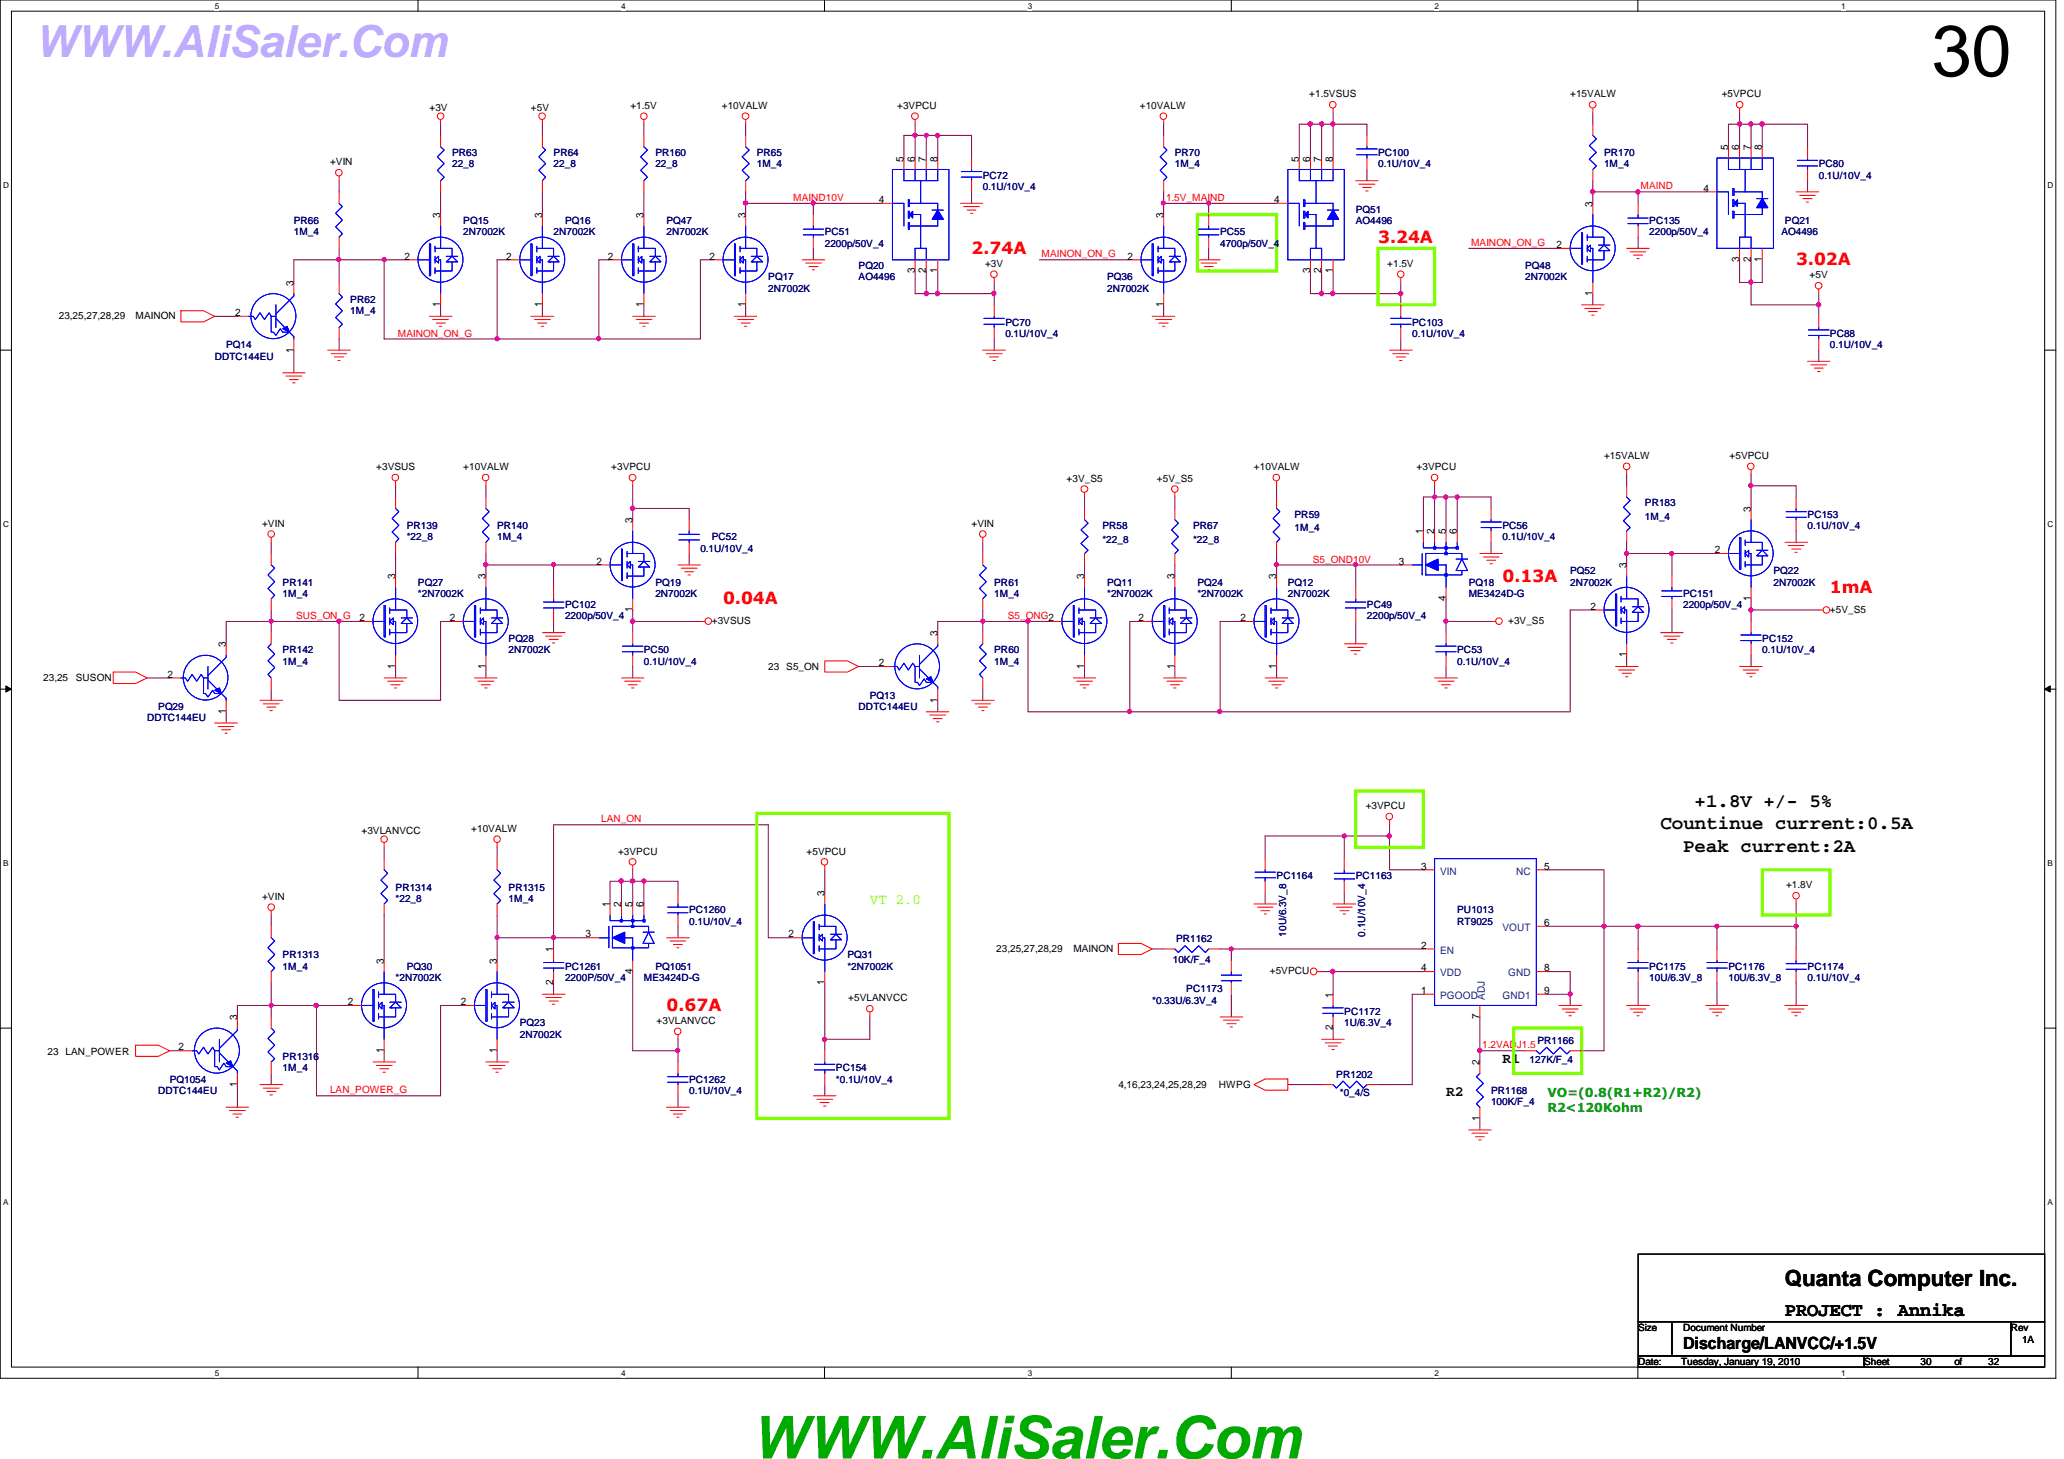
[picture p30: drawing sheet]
<svg xmlns="http://www.w3.org/2000/svg" width="297mm" height="210mm" viewBox="0 0 297 210" stroke-linecap="round" stroke-linejoin="round" font-family="sans-serif">
<defs><g id="words">
<text font-size="10.4" x="278" y="10.9">30</text>
<text font-size="8.5" fill="#00ab00" x="108.2" y="209.8">WWW.AliSaler.Com</text>
<text font-size="6.3" fill="#bfabff" x="5.1" y="8.2">WWW.AliSaler.Com</text>
<text font-size="3.2" x="256.9" y="185">Quanta Computer Inc.</text>
<g font-size="2.8">
<text x="239" y="119.3">Countinue current:0.5A</text>
<text x="243.9" y="116.1">+1.8V +/- 5%</text>
<text x="242.2" y="122.6">Peak current:2A</text>
<text x="256.9" y="189.3">PROJECT : Annika</text>
</g>
<g font-size="2.4" fill="#f00">
<text x="198.3" y="34.9">3.24A</text>
<text x="139.8" y="36.5">2.74A</text>
<text x="258.5" y="38.1">3.02A</text>
<text x="216.2" y="83.7">0.13A</text>
<text x="104.1" y="86.9">0.04A</text>
<text x="263.3" y="85.3">1mA</text>
<text x="95.9" y="145.5">0.67A</text>
</g>
<text font-size="2.4" x="242.2" y="194.1">Discharge/LANVCC/+1.5V</text>
<text font-size="2.1" fill="#80ff00" x="125.2" y="130">VT 2.0</text>
<g font-size="2.1">
<text x="216.2" y="152.9">R1</text>
<text x="208.1" y="157.7">R2</text>
</g>
<g font-size="1.8" fill="#008000">
<text x="222.7" y="157.9">VO=(0.8(R1+R2)/R2)</text>
<text x="222.7" y="160">R2&lt;120Kohm</text>
</g>
<g font-size="1.5">
<text x="130" y="23.2" transform="rotate(-90 130 23.2)">5</text>
<text x="131.7" y="23.2" transform="rotate(-90 131.7 23.2)">6</text>
<text x="133.3" y="23.2" transform="rotate(-90 133.3 23.2)">7</text>
<text x="134.9" y="23.2" transform="rotate(-90 134.9 23.2)">8</text>
<text x="186.9" y="23.2" transform="rotate(-90 186.9 23.2)">5</text>
<text x="188.5" y="23.2" transform="rotate(-90 188.5 23.2)">6</text>
<text x="190.2" y="23.2" transform="rotate(-90 190.2 23.2)">7</text>
<text x="191.8" y="23.2" transform="rotate(-90 191.8 23.2)">8</text>
<text x="248.7" y="21.6" transform="rotate(-90 248.7 21.6)">5</text>
<text x="250.3" y="21.6" transform="rotate(-90 250.3 21.6)">6</text>
<text x="252" y="21.6" transform="rotate(-90 252 21.6)">7</text>
<text x="253.6" y="21.6" transform="rotate(-90 253.6 21.6)">8</text>
<text x="126.5" y="29.2">4</text>
<text x="183.4" y="29.2">4</text>
<text x="229.2" y="29.7" transform="rotate(-90 229.2 29.7)">3</text>
<text x="245.1" y="27.6">4</text>
<text x="63.4" y="31.4" transform="rotate(-90 63.4 31.4)">3</text>
<text x="78" y="31.4" transform="rotate(-90 78 31.4)">3</text>
<text x="92.6" y="31.4" transform="rotate(-90 92.6 31.4)">3</text>
<text x="107.3" y="31.4" transform="rotate(-90 107.3 31.4)">3</text>
<text x="167.4" y="31.4" transform="rotate(-90 167.4 31.4)">3</text>
<text x="224" y="35.7">2</text>
<text x="42.2" y="41.1" transform="rotate(-90 42.2 41.1)">3</text>
<text x="58.2" y="37.3">2</text>
<text x="72.9" y="37.3">2</text>
<text x="87.5" y="37.3">2</text>
<text x="102.1" y="37.3">2</text>
<text x="131.7" y="39.3" transform="rotate(-90 131.7 39.3)">3</text>
<text x="133.3" y="39.3" transform="rotate(-90 133.3 39.3)">2</text>
<text x="134.9" y="39.3" transform="rotate(-90 134.9 39.3)">1</text>
<text x="162.3" y="37.3">2</text>
<text x="188.5" y="39.3" transform="rotate(-90 188.5 39.3)">3</text>
<text x="190.2" y="39.3" transform="rotate(-90 190.2 39.3)">2</text>
<text x="191.8" y="39.3" transform="rotate(-90 191.8 39.3)">1</text>
<text x="250.3" y="37.7" transform="rotate(-90 250.3 37.7)">3</text>
<text x="252" y="37.7" transform="rotate(-90 252 37.7)">2</text>
<text x="253.6" y="37.7" transform="rotate(-90 253.6 37.7)">1</text>
<text x="33.8" y="45.5">2</text>
<text x="63.4" y="44.2" transform="rotate(-90 63.4 44.2)">1</text>
<text x="78" y="44.2" transform="rotate(-90 78 44.2)">1</text>
<text x="92.6" y="44.2" transform="rotate(-90 92.6 44.2)">1</text>
<text x="107.3" y="44.2" transform="rotate(-90 107.3 44.2)">1</text>
<text x="167.4" y="44.2" transform="rotate(-90 167.4 44.2)">1</text>
<text x="229.2" y="42.6" transform="rotate(-90 229.2 42.6)">1</text>
<text x="42.2" y="50.7" transform="rotate(-90 42.2 50.7)">1</text>
<text x="91" y="75.2" transform="rotate(-90 91 75.2)">3</text>
<text x="204.8" y="76.9" transform="rotate(-90 204.8 76.9)">1</text>
<text x="206.4" y="76.9" transform="rotate(-90 206.4 76.9)">2</text>
<text x="208.1" y="76.9" transform="rotate(-90 208.1 76.9)">5</text>
<text x="209.7" y="76.9" transform="rotate(-90 209.7 76.9)">6</text>
<text x="252" y="73.6" transform="rotate(-90 252 73.6)">3</text>
<text x="56.9" y="83.4" transform="rotate(-90 56.9 83.4)">3</text>
<text x="69.9" y="83.4" transform="rotate(-90 69.9 83.4)">3</text>
<text x="85.8" y="81.2">2</text>
<text x="156" y="83.4" transform="rotate(-90 156 83.4)">3</text>
<text x="169" y="83.4" transform="rotate(-90 169 83.4)">3</text>
<text x="183.7" y="83.4" transform="rotate(-90 183.7 83.4)">3</text>
<text x="201.3" y="81.2">3</text>
<text x="234.1" y="81.7" transform="rotate(-90 234.1 81.7)">3</text>
<text x="246.8" y="79.6">2</text>
<text x="51.7" y="89.4">2</text>
<text x="64.7" y="89.4">2</text>
<text x="91" y="88.1" transform="rotate(-90 91 88.1)">1</text>
<text x="163.9" y="89.4">2</text>
<text x="178.5" y="89.4">2</text>
<text x="208.1" y="86.4" transform="rotate(-90 208.1 86.4)">4</text>
<text x="228.9" y="87.7">2</text>
<text x="252" y="86.4" transform="rotate(-90 252 86.4)">1</text>
<text x="32.5" y="93.1" transform="rotate(-90 32.5 93.1)">3</text>
<text x="126.5" y="95.8">2</text>
<text x="134.9" y="91.5" transform="rotate(-90 134.9 91.5)">3</text>
<text x="234.1" y="94.6" transform="rotate(-90 234.1 94.6)">1</text>
<text x="24.1" y="97.5">2</text>
<text x="56.9" y="96.2" transform="rotate(-90 56.9 96.2)">1</text>
<text x="69.9" y="96.2" transform="rotate(-90 69.9 96.2)">1</text>
<text x="134.9" y="101.1" transform="rotate(-90 134.9 101.1)">1</text>
<text x="156" y="96.2" transform="rotate(-90 156 96.2)">1</text>
<text x="169" y="96.2" transform="rotate(-90 169 96.2)">1</text>
<text x="183.7" y="96.2" transform="rotate(-90 183.7 96.2)">1</text>
<text x="32.5" y="102.7" transform="rotate(-90 32.5 102.7)">1</text>
<text x="204.5" y="125.1">3</text>
<text x="222.2" y="125.1">5</text>
<text x="87.8" y="130.5" transform="rotate(-90 87.8 130.5)">1</text>
<text x="89.4" y="130.5" transform="rotate(-90 89.4 130.5)">2</text>
<text x="91" y="130.5" transform="rotate(-90 91 130.5)">5</text>
<text x="92.6" y="130.5" transform="rotate(-90 92.6 130.5)">6</text>
<text x="118.7" y="128.9" transform="rotate(-90 118.7 128.9)">3</text>
<text x="79.6" y="137" transform="rotate(-90 79.6 137)">1</text>
<text x="84.2" y="134.9">3</text>
<text x="113.5" y="134.9">2</text>
<text x="204.5" y="136.5">2</text>
<text x="222.2" y="133.2">6</text>
<text x="55.2" y="138.6" transform="rotate(-90 55.2 138.6)">3</text>
<text x="71.5" y="138.6" transform="rotate(-90 71.5 138.6)">3</text>
<text x="79.6" y="141.7" transform="rotate(-90 79.6 141.7)">2</text>
<text x="91" y="140.1" transform="rotate(-90 91 140.1)">4</text>
<text x="118.7" y="141.7" transform="rotate(-90 118.7 141.7)">1</text>
<text x="191.8" y="143.5" transform="rotate(-90 191.8 143.5)">1</text>
<text x="204.5" y="139.7">4</text>
<text x="204.5" y="143">1</text>
<text x="222.2" y="143">9</text>
<text x="222.2" y="139.7">8</text>
<text x="34.1" y="146.8" transform="rotate(-90 34.1 146.8)">3</text>
<text x="50.1" y="144.6">2</text>
<text x="66.3" y="144.6">2</text>
<text x="191.8" y="148.3" transform="rotate(-90 191.8 148.3)">2</text>
<text x="212.9" y="146.6" transform="rotate(-90 212.9 146.6)">7</text>
<text x="25.7" y="151.1">2</text>
<text x="55.2" y="151.5" transform="rotate(-90 55.2 151.5)">1</text>
<text x="71.5" y="151.5" transform="rotate(-90 71.5 151.5)">1</text>
<text x="212.9" y="153.3" transform="rotate(-90 212.9 153.3)">2</text>
<text x="34.1" y="156.4" transform="rotate(-90 34.1 156.4)">1</text>
<text x="212.9" y="161.2" transform="rotate(-90 212.9 161.2)">1</text>
</g>
<g font-size="1.5" fill="#004080">
<text x="207.3" y="125.8">VIN</text>
<text x="218.2" y="125.8">NC</text>
<text x="207.3" y="137.2">EN</text>
<text x="216.2" y="133.9">VOUT</text>
<text x="207.3" y="140.5">VDD</text>
<text x="207.3" y="143.7">PGOOD</text>
<text x="213.7" y="143.8" transform="rotate(-90 213.7 143.8)">ADJ</text>
<text x="216.2" y="143.7">GND1</text>
<text x="217" y="140.5">GND</text>
</g>
<g font-size="1.4">
<text x="61.8" y="16">+3V</text>
<text x="76.4" y="16">+5V</text>
<text x="90.7" y="15.7">+1.5V</text>
<text x="103.9" y="15.7">+10VALW</text>
<text x="129.1" y="15.7">+3VPCU</text>
<text x="164" y="15.7">+10VALW</text>
<text x="188.4" y="14">+1.5VSUS</text>
<text x="226" y="14">+15VALW</text>
<text x="247.8" y="14">+5VPCU</text>
<text x="47.5" y="23.8">+VIN</text>
<text x="141.8" y="38.4">+3V</text>
<text x="199.6" y="38.4">+1.5V</text>
<text x="260.4" y="40">+5V</text>
<text x="8.5" y="45.9">23,25,27,28,29</text>
<text x="19.5" y="45.9">MAINON</text>
<text x="54.1" y="67.6">+3VSUS</text>
<text x="66.7" y="67.6">+10VALW</text>
<text x="88" y="67.6">+3VPCU</text>
<text x="153.5" y="69.3">+3V_S5</text>
<text x="166.5" y="69.3">+5V_S5</text>
<text x="180.5" y="67.6">+10VALW</text>
<text x="203.9" y="67.6">+3VPCU</text>
<text x="230.8" y="66">+15VALW</text>
<text x="248.9" y="66">+5VPCU</text>
<text x="37.7" y="75.8">+VIN</text>
<text x="139.8" y="75.8">+VIN</text>
<text x="102.4" y="89.8">+3VSUS</text>
<text x="217" y="89.8">+3V_S5</text>
<text x="263.4" y="88.1">+5V_S5</text>
<text x="6.2" y="98">23,25</text>
<text x="10.9" y="98">SUSON</text>
<text x="110.6" y="96.4">23 S5_ON</text>
<text x="67.8" y="119.7">+10VALW</text>
<text x="196.6" y="116.4">+3VPCU</text>
<text x="52" y="120">+3VLANVCC</text>
<text x="88.9" y="122.9">+3VPCU</text>
<text x="116.1" y="122.9">+5VPCU</text>
<text x="37.7" y="129.5">+VIN</text>
<text x="257" y="127.8">+1.8V</text>
<text x="143.4" y="136.9">23,25,27,28,29</text>
<text x="154.5" y="136.9">MAINON</text>
<text x="182.7" y="140.2">+5VPCU</text>
<text x="94.5" y="147.3">+3VLANVCC</text>
<text x="122.1" y="144.1">+5VLANVCC</text>
<text x="6.9" y="151.7">23 LAN_POWER</text>
<text x="160.9" y="156.6">4,16,23,24,25,28,29</text>
<text x="175.4" y="156.6">HWPG</text>
<text x="235.8" y="191.5">Size</text>
<text x="242.2" y="191.5">Document Number</text>
<text x="289.4" y="191.5">Rev</text>
<text x="235.8" y="196.4">Date:</text>
<text x="241.9" y="196.4">Tuesday, January 19, 2010</text>
<text x="268.3" y="196.4">Sheet</text>
<text x="276.4" y="196.4">30</text>
<text x="281.3" y="196.4">of</text>
<text x="286.1" y="196.4">32</text>
<text x="291" y="193.2">1A</text>
</g>
<g font-size="1.4" fill="#000080">
<text x="65.1" y="22.5">PR63</text>
<text x="79.7" y="22.5">PR64</text>
<text x="94.3" y="22.5">PR160</text>
<text x="108.9" y="22.5">PR65</text>
<text x="169.1" y="22.5">PR70</text>
<text x="198.3" y="22.5">PC100</text>
<text x="230.8" y="22.5">PR170</text>
<text x="65.1" y="24.1">22_8</text>
<text x="79.7" y="24.1">22_8</text>
<text x="94.3" y="24.1">22_8</text>
<text x="108.9" y="24.1">1M_4</text>
<text x="141.4" y="25.7">PC72</text>
<text x="141.4" y="27.3">0.1U/10V_4</text>
<text x="169.1" y="24.1">1M_4</text>
<text x="198.3" y="24.1">0.1U/10V_4</text>
<text x="230.8" y="24.1">1M_4</text>
<text x="261.7" y="24.1">PC80</text>
<text x="261.7" y="25.7">0.1U/10V_4</text>
<text x="42.3" y="32.2">PR66</text>
<text x="42.3" y="33.9">1M_4</text>
<text x="66.7" y="32.2">PQ15</text>
<text x="66.7" y="33.9">2N7002K</text>
<text x="79.7" y="33.9">2N7002K</text>
<text x="81.3" y="32.2">PQ16</text>
<text x="95.9" y="32.2">PQ47</text>
<text x="95.9" y="33.9">2N7002K</text>
<text x="118.7" y="33.9">PC51</text>
<text x="118.7" y="35.5">2200p/50V_4</text>
<text x="175.6" y="33.9">PC55</text>
<text x="175.6" y="35.5">4700p/50V_4</text>
<text x="195.1" y="30.6">PQ51</text>
<text x="195.1" y="32.2">AO4496</text>
<text x="237.4" y="32.2">PC135</text>
<text x="237.4" y="33.9">2200p/50V_4</text>
<text x="256.4" y="33.9">AO4496</text>
<text x="256.9" y="32.2">PQ21</text>
<text x="110.6" y="40.3">PQ17</text>
<text x="110.6" y="42">2N7002K</text>
<text x="123.6" y="38.7">PQ20</text>
<text x="123.6" y="40.3">AO4496</text>
<text x="159.3" y="40.3">PQ36</text>
<text x="159.3" y="42">2N7002K</text>
<text x="219.5" y="38.7">PQ48</text>
<text x="219.5" y="40.3">2N7002K</text>
<text x="50.4" y="43.6">PR62</text>
<text x="50.4" y="45.2">1M_4</text>
<text x="144.7" y="46.9">PC70</text>
<text x="203.2" y="46.9">PC103</text>
<text x="30.9" y="51.7">DDTC144EU</text>
<text x="32.6" y="50.1">PQ14</text>
<text x="144.7" y="48.5">0.1U/10V_4</text>
<text x="203.2" y="48.5">0.1U/10V_4</text>
<text x="263.4" y="48.5">PC88</text>
<text x="263.4" y="50.1">0.1U/10V_4</text>
<text x="58.5" y="76.1">PR139</text>
<text x="58.5" y="77.7">*22_8</text>
<text x="71.5" y="76.1">PR140</text>
<text x="71.5" y="77.7">1M_4</text>
<text x="102.4" y="77.7">PC52</text>
<text x="158.7" y="76.1">PR58</text>
<text x="171.7" y="76.1">PR67</text>
<text x="186.3" y="74.5">PR59</text>
<text x="186.3" y="76.5">1M_4</text>
<text x="216.2" y="76.1">PC56</text>
<text x="216.2" y="77.7">0.1U/10V_4</text>
<text x="236.7" y="72.9">PR183</text>
<text x="236.7" y="74.8">1M_4</text>
<text x="260.1" y="74.5">PC153</text>
<text x="260.1" y="76.1">0.1U/10V_4</text>
<text x="100.8" y="79.4">0.1U/10V_4</text>
<text x="158.7" y="78.1">*22_8</text>
<text x="171.7" y="78.1">*22_8</text>
<text x="226" y="82.6">PQ52</text>
<text x="255.2" y="82.6">PQ22</text>
<text x="40.7" y="84.2">PR141</text>
<text x="40.7" y="85.9">1M_4</text>
<text x="60.2" y="84.2">PQ27</text>
<text x="60.2" y="85.9">*2N7002K</text>
<text x="81.3" y="87.5">PC102</text>
<text x="81.3" y="89.1">2200p/50V_4</text>
<text x="94.3" y="84.2">PQ19</text>
<text x="94.3" y="85.9">2N7002K</text>
<text x="143.1" y="84.2">PR61</text>
<text x="143.1" y="85.9">1M_4</text>
<text x="159.3" y="84.2">PQ11</text>
<text x="159.3" y="85.9">*2N7002K</text>
<text x="172.3" y="84.2">PQ24</text>
<text x="172.3" y="85.9">*2N7002K</text>
<text x="185.3" y="84.2">PQ12</text>
<text x="185.3" y="85.9">2N7002K</text>
<text x="196.7" y="87.5">PC49</text>
<text x="196.7" y="89.1">2200p/50V_4</text>
<text x="211.4" y="84.2">PQ18</text>
<text x="211.4" y="85.9">ME3424D-G</text>
<text x="226" y="84.2">2N7002K</text>
<text x="242.2" y="85.9">PC151</text>
<text x="242.2" y="87.5">2200p/50V_4</text>
<text x="255.2" y="84.2">2N7002K</text>
<text x="40.7" y="94">PR142</text>
<text x="40.7" y="95.6">1M_4</text>
<text x="73.2" y="92.4">PQ28</text>
<text x="73.2" y="94">2N7002K</text>
<text x="92.7" y="94">PC50</text>
<text x="92.7" y="95.6">0.1U/10V_4</text>
<text x="143.1" y="94">PR60</text>
<text x="143.1" y="95.6">1M_4</text>
<text x="209.7" y="94">PC53</text>
<text x="209.7" y="95.6">0.1U/10V_4</text>
<text x="253.6" y="92.4">PC152</text>
<text x="253.6" y="94">0.1U/10V_4</text>
<text x="125.2" y="100.5">PQ13</text>
<text x="21.2" y="103.8">DDTC144EU</text>
<text x="22.8" y="102.1">PQ29</text>
<text x="123.6" y="102.1">DDTC144EU</text>
<text x="56.9" y="128.1">PR1314</text>
<text x="56.9" y="129.8">*22_8</text>
<text x="73.2" y="128.1">PR1315</text>
<text x="73.2" y="129.8">1M_4</text>
<text x="99.2" y="131.4">PC1260</text>
<text x="183.7" y="126.5">PC1164</text>
<text x="195.1" y="126.5">PC1163</text>
<text x="209.7" y="131.4">PU1013</text>
<text x="40.7" y="137.9">PR1313</text>
<text x="99.2" y="133">0.1U/10V_4</text>
<text x="122" y="137.9">PQ31</text>
<text x="169.2" y="135.6">PR1162</text>
<text x="185.1" y="134.7" transform="rotate(-90 185.1 134.7)">10U/6.3V_8</text>
<text x="196.5" y="134.7" transform="rotate(-90 196.5 134.7)">0.1U/10V_4</text>
<text x="209.7" y="133">RT9025</text>
<text x="40.7" y="139.5">1M_4</text>
<text x="56.9" y="141.1">*2N7002K</text>
<text x="58.5" y="139.5">PQ30</text>
<text x="81.3" y="139.5">PC1261</text>
<text x="81.3" y="141.1">2200P/50V_4</text>
<text x="92.7" y="141.1">ME3424D-G</text>
<text x="94.3" y="139.5">PQ1051</text>
<text x="122" y="139.5">*2N7002K</text>
<text x="168.8" y="138.6">10K/F_4</text>
<text x="170.7" y="142.7">PC1173</text>
<text x="237.4" y="139.5">PC1175</text>
<text x="237.4" y="141.1">10U/6.3V_8</text>
<text x="248.7" y="139.5">PC1176</text>
<text x="248.7" y="141.1">10U/6.3V_8</text>
<text x="260.1" y="139.5">PC1174</text>
<text x="260.1" y="141.1">0.1U/10V_4</text>
<text x="74.8" y="147.7">PQ23</text>
<text x="74.8" y="149.3">2N7002K</text>
<text x="165.8" y="144.4">*0.33U/6.3V_4</text>
<text x="193.5" y="146">PC1172</text>
<text x="193.5" y="147.7">1U/6.3V_4</text>
<text x="24.4" y="155.8">PQ1054</text>
<text x="40.7" y="152.5">PR1316</text>
<text x="40.7" y="154.1">1M_4</text>
<text x="99.2" y="155.8">PC1262</text>
<text x="120.3" y="154.1">PC154</text>
<text x="120.3" y="155.8">*0.1U/10V_4</text>
<text x="192.3" y="155.1">PR1202</text>
<text x="220.1" y="153">127K/F_4</text>
<text x="221.3" y="150.2">PR1166</text>
<text x="22.8" y="157.4">DDTC144EU</text>
<text x="99.2" y="157.4">0.1U/10V_4</text>
<text x="192.8" y="157.7">*0_4/S</text>
<text x="214.6" y="157.4">PR1168</text>
<text x="214.6" y="159">100K/F_4</text>
</g>
<g font-size="1.4" fill="#f00">
<text x="114.2" y="28.9">MAIND10V</text>
<text x="167.8" y="28.9">1.5V_MAIND</text>
<text x="236.1" y="27.3">MAIND</text>
<text x="211.7" y="35.4">MAINON_ON_G</text>
<text x="149.9" y="37">MAINON_ON_G</text>
<text x="57.3" y="48.4">MAINON_ON_G</text>
<text x="188.9" y="80.9">S5_OND10V</text>
<text x="42.6" y="89.1">SUS_ON_G</text>
<text x="145" y="89.1">S5_ONG2</text>
<text x="86.5" y="118.3">LAN_ON</text>
<text x="213.3" y="150.8">1.2VADJ1.5</text>
<text x="47.5" y="157.3">LAN_POWER_G</text>
</g>
<g font-size="1.2">
<text x="30.9" y="1.2">5</text>
<text x="89.4" y="1.2">4</text>
<text x="147.9" y="1.2">3</text>
<text x="206.5" y="1.2">2</text>
<text x="265" y="1.2">1</text>
<text x=".5" y="27.1">D</text>
<text x="294.7" y="27.1">D</text>
<text x=".5" y="75.8">C</text>
<text x="294.7" y="75.8">C</text>
<text x=".5" y="124.6">B</text>
<text x="294.7" y="124.6">B</text>
<text x=".5" y="173.4">A</text>
<text x="294.7" y="173.4">A</text>
<text x="30.9" y="197.9">5</text>
<text x="89.4" y="197.9">4</text>
<text x="147.9" y="197.9">3</text>
<text x="206.5" y="197.9">2</text>
<text x="265" y="197.9">1</text>
</g>
</g></defs>
<path d="M0 0h295.9v198.3h-295.9zM1.6 1.6h292.7v195.1h-292.7z" fill="none" stroke="#000" stroke-width=".14"/>
<g fill="#fff">
<path d="M30.9 .2h.6v1.3h-.6z"/>
<path d="M30.9 196.8h.6v1.4h-.6z"/>
</g>
<path d="M60.2 0v1.6M60.2 196.7v1.6" fill="none" stroke="#000" stroke-width=".14"/>
<g fill="#fff">
<path d="M89.4 .2h.6v1.3h-.6z"/>
<path d="M89.4 196.8h.6v1.4h-.6z"/>
</g>
<path d="M118.7 0v1.6M118.7 196.7v1.6" fill="none" stroke="#000" stroke-width=".14"/>
<g fill="#fff">
<path d="M147.9 .2h.6v1.3h-.6z"/>
<path d="M147.9 196.8h.6v1.4h-.6z"/>
</g>
<path d="M177.2 0v1.6M177.2 196.7v1.6" fill="none" stroke="#000" stroke-width=".14"/>
<g fill="#fff">
<path d="M206.5 .2h.5v1.3h-.5z"/>
<path d="M206.5 196.8h.5v1.4h-.5z"/>
</g>
<path d="M235.7 0v1.6M235.7 196.7v1.6" fill="none" stroke="#000" stroke-width=".14"/>
<g fill="#fff">
<path d="M265 .2h.6v1.3h-.6z"/>
<path d="M265 196.8h.6v1.4h-.6z"/>
<path d="M.5 26h.8v1.3h-.8z"/>
<path d="M294.7 26h.8v1.3h-.8z"/>
<path d="M.5 74.8h.8v1.3h-.8z"/>
<path d="M294.7 74.8h.8v1.3h-.8z"/>
</g>
<path d="M0 50.4h1.6M294.3 50.4h1.6" fill="none" stroke="#000" stroke-width=".14"/>
<g fill="#fff">
<path d="M.5 123.5h.7v1.3h-.7z"/>
<path d="M294.7 123.5h.7v1.3h-.7z"/>
</g>
<path d="M0 99.1h1.6M.8 98.7l.8 .4-.8 .5zM294.3 99.1h1.6M294.3 99.1l.8-.4v.9z" fill="none" stroke="#000" stroke-width=".14"/>
<path d="M.8 98.7l.8 .4-.8 .5zM294.3 99.1l.8-.4v.9z" fill="#000"/>
<g fill="#fff">
<path d="M.5 172.3h.7v1.3h-.7z"/>
<path d="M294.7 172.3h.7v1.3h-.7z"/>
</g>
<path d="M0 147.9h1.6M294.3 147.9h1.6" fill="none" stroke="#000" stroke-width=".14"/>
<path d="M42.3 37.4v3.2M48.8 35.7v4.9M102.4 37.4h-1.6v11.4M107.3 27.6v3.3M117 35.7v1.7M117 29.3v1.6M42.3 50.4v3.2M48.8 48.8v1.6M107.3 43.9v1.6" fill="none" stroke="#800040" stroke-width=".14"/>
<circle cx="117" cy="29.2" r=".3" fill="#f0f"/>
<circle cx="117" cy="29.2" r=".3" fill="none" stroke="#f0f" stroke-width=".14"/>
<path d="M107.3 29.3h9.7" fill="none" stroke="#800040" stroke-width=".14"/>
<circle cx="107.3" cy="29.2" r=".31" fill="#f0f"/>
<circle cx="107.3" cy="29.2" r=".31" fill="none" stroke="#f0f" stroke-width=".14"/>
<path d="M55.3 37.4h3.2M63.4 27.6v3.3M63.4 43.9v1.6" fill="none" stroke="#800040" stroke-width=".14"/>
<circle cx="55.3" cy="37.3" r=".3" fill="#f0f"/>
<circle cx="55.3" cy="37.3" r=".3" fill="none" stroke="#f0f" stroke-width=".14"/>
<path d="M63.4 17.9v1.6M78.1 17.9v1.6M92.7 17.9v1.6M48.8 37.4h6.5M71.5 37.4h1.7M78.1 27.6v3.3M86.2 37.4h1.6M92.7 27.6v3.3M78.1 43.9v1.6M92.7 43.9v1.6" fill="none" stroke="#800040" stroke-width=".14"/>
<circle cx="48.8" cy="37.3" r=".3" fill="#f0f"/>
<circle cx="48.8" cy="37.3" r=".3" fill="none" stroke="#f0f" stroke-width=".14"/>
<path d="M107.3 17.9v1.6M131.7 19.5v3.2M42.3 37.4h6.5M48.8 26v1.6M30.9 45.5h3.3" fill="none" stroke="#800040" stroke-width=".14"/>
<circle cx="131.7" cy="19.5" r=".31" fill="#f0f"/>
<circle cx="131.7" cy="19.5" r=".31" fill="none" stroke="#f0f" stroke-width=".14"/>
<path d="M131.7 39v3.2h1.6" fill="none" stroke="#800040" stroke-width=".14"/>
<circle cx="133.3" cy="42.2" r=".31" fill="#f0f"/>
<circle cx="133.3" cy="42.2" r=".31" fill="none" stroke="#f0f" stroke-width=".14"/>
<path d="M133.3 39v3.2h1.7" fill="none" stroke="#800040" stroke-width=".14"/>
<circle cx="134.9" cy="42.2" r=".31" fill="#f0f"/>
<circle cx="134.9" cy="42.2" r=".31" fill="none" stroke="#f0f" stroke-width=".14"/>
<path d="M131.7 17.9v1.6h-1.6v3.2M133.3 19.5h1.7M135 39v3.2" fill="none" stroke="#800040" stroke-width=".14"/>
<circle cx="133.3" cy="19.5" r=".3" fill="#f0f"/>
<circle cx="133.3" cy="19.5" r=".3" fill="none" stroke="#f0f" stroke-width=".14"/>
<path d="M133.3 19.5v3.2M135 19.5v3.2" fill="none" stroke="#800040" stroke-width=".14"/>
<circle cx="134.9" cy="19.5" r=".3" fill="#f0f"/>
<circle cx="134.9" cy="19.5" r=".3" fill="none" stroke="#f0f" stroke-width=".14"/>
<path d="M131.7 19.5h1.6M173.9 29.3h9.8" fill="none" stroke="#800040" stroke-width=".14"/>
<circle cx="173.9" cy="29.2" r=".3" fill="#f0f"/>
<circle cx="173.9" cy="29.2" r=".3" fill="none" stroke="#f0f" stroke-width=".14"/>
<path d="M135 19.5h4.8v3.2M191.9 17.9v4.8M196.7 17.9v1.6" fill="none" stroke="#800040" stroke-width=".14"/>
<circle cx="191.8" cy="17.8" r=".31" fill="#f0f"/>
<circle cx="191.8" cy="17.8" r=".31" fill="none" stroke="#f0f" stroke-width=".14"/>
<path d="M253.6 17.9h6.5" fill="none" stroke="#800040" stroke-width=".14"/>
<circle cx="253.6" cy="17.8" r=".32" fill="#f0f"/>
<circle cx="253.6" cy="17.8" r=".32" fill="none" stroke="#f0f" stroke-width=".14"/>
<path d="M250.4 16.3v1.6h-1.7v3.2M252 17.9h1.6M260.1 17.9v3.2" fill="none" stroke="#800040" stroke-width=".14"/>
<circle cx="252" cy="17.8" r=".31" fill="#f0f"/>
<circle cx="252" cy="17.8" r=".31" fill="none" stroke="#f0f" stroke-width=".14"/>
<path d="M253.6 17.9v3.2M250.4 21.1v-3.2h1.6v3.2" fill="none" stroke="#800040" stroke-width=".14"/>
<circle cx="250.3" cy="17.8" r=".31" fill="#f0f"/>
<circle cx="250.3" cy="17.8" r=".31" fill="none" stroke="#f0f" stroke-width=".14"/>
<path d="M250.4 37.4v3.2h1.6M252 37.4v3.2M252 40.6h1.6" fill="none" stroke="#800040" stroke-width=".14"/>
<circle cx="252" cy="40.6" r=".3" fill="#f0f"/>
<circle cx="252" cy="40.6" r=".3" fill="none" stroke="#f0f" stroke-width=".14"/>
<path d="M245.5 27.6h-9.7v1.7M253.6 37.4v3.2M252 40.6v3.3h9.7" fill="none" stroke="#800040" stroke-width=".14"/>
<circle cx="261.7" cy="43.9" r=".31" fill="#f0f"/>
<circle cx="261.7" cy="43.9" r=".31" fill="none" stroke="#f0f" stroke-width=".14"/>
<path d="M235.8 27.6h-6.6v1.7M229.2 42.2v1.7" fill="none" stroke="#800040" stroke-width=".14"/>
<circle cx="235.7" cy="27.6" r=".3" fill="#f0f"/>
<circle cx="235.7" cy="27.6" r=".3" fill="none" stroke="#f0f" stroke-width=".14"/>
<circle cx="229.2" cy="27.6" r=".31" fill="#f0f"/>
<circle cx="229.2" cy="27.6" r=".31" fill="none" stroke="#f0f" stroke-width=".14"/>
<path d="M229.2 16.3v1.6M211.4 35.7h13M229.2 26v1.6M235.8 34.1v1.6M209.7 71.5h4.9" fill="none" stroke="#800040" stroke-width=".14"/>
<circle cx="209.7" cy="71.5" r=".3" fill="#f0f"/>
<circle cx="209.7" cy="71.5" r=".3" fill="none" stroke="#f0f" stroke-width=".14"/>
<path d="M206.5 71.5h1.6v4.9M206.5 71.5h-1.7v4.9M206.5 69.9v1.6M209.7 71.5v4.9M214.6 71.5v1.7M123.6 95.9h3.2M135 89.4h6.4M148 89.4h3.2M183.7 81.3h11.4M208.1 95.9v1.6M208.1 89.4v1.6M135 100.8v1.6" fill="none" stroke="#800040" stroke-width=".14"/>
<circle cx="195.1" cy="81.2" r=".3" fill="#f0f"/>
<circle cx="195.1" cy="81.2" r=".3" fill="none" stroke="#f0f" stroke-width=".14"/>
<circle cx="183.7" cy="81.2" r=".3" fill="#f0f"/>
<circle cx="183.7" cy="81.2" r=".3" fill="none" stroke="#f0f" stroke-width=".14"/>
<g fill="none" stroke="#800040" stroke-width=".14">
<path d="M141.4 78v1.6M156.1 71.5v1.7M183.7 69.9v1.6M183.7 79.6v3.3M206.5 71.5v4.9M214.6 78v1.6M135 89.4v1.6M141.4 99.1v1.7M141.4 87.8v3.2M156.1 81.3v1.6M156.1 95.9v1.6M175.6 89.4h3.3"/>
<path d="M183.7 95.9v1.6M195.1 89.4v3.2M201.6 81.3h-6.5v3.2"/>
</g>
<circle cx="206.5" cy="71.5" r=".3" fill="#f0f"/>
<circle cx="206.5" cy="71.5" r=".3" fill="none" stroke="#f0f" stroke-width=".14"/>
<path d="M208.1 86.1v3.3h6.5" fill="none" stroke="#800040" stroke-width=".14"/>
<circle cx="208.1" cy="89.4" r=".3" fill="#f0f"/>
<circle cx="208.1" cy="89.4" r=".3" fill="none" stroke="#f0f" stroke-width=".14"/>
<path d="M208.1 71.5h1.6" fill="none" stroke="#800040" stroke-width=".14"/>
<circle cx="208.1" cy="71.5" r=".3" fill="#f0f"/>
<circle cx="208.1" cy="71.5" r=".3" fill="none" stroke="#f0f" stroke-width=".14"/>
<path d="M191.9 17.9h4.8M252 87.8h9.7" fill="none" stroke="#800040" stroke-width=".14"/>
<circle cx="252" cy="87.8" r=".3" fill="#f0f"/>
<circle cx="252" cy="87.8" r=".3" fill="none" stroke="#f0f" stroke-width=".14"/>
<path d="M252 69.9h6.5" fill="none" stroke="#800040" stroke-width=".14"/>
<circle cx="252" cy="69.8" r=".3" fill="#f0f"/>
<circle cx="252" cy="69.8" r=".3" fill="none" stroke="#f0f" stroke-width=".14"/>
<path d="M234.1 79.6h6.5M252 68.2v1.7M258.5 76.4v1.6M258.5 69.9v1.6M252 87.8v1.6M252 94.3v1.6" fill="none" stroke="#800040" stroke-width=".14"/>
<circle cx="234.1" cy="79.6" r=".3" fill="#f0f"/>
<circle cx="234.1" cy="79.6" r=".3" fill="none" stroke="#f0f" stroke-width=".14"/>
<path d="M240.6 79.6h6.5" fill="none" stroke="#800040" stroke-width=".14"/>
<circle cx="240.6" cy="79.6" r=".3" fill="#f0f"/>
<circle cx="240.6" cy="79.6" r=".3" fill="none" stroke="#f0f" stroke-width=".14"/>
<path d="M234.1 78v3.3M240.6 79.6v3.3M240.6 87.8v3.2" fill="none" stroke="#800040" stroke-width=".14"/>
<circle cx="234.1" cy="79.6" r=".3" fill="#f0f"/>
<circle cx="234.1" cy="79.6" r=".3" fill="none" stroke="#f0f" stroke-width=".14"/>
<path d="M234.1 68.2v1.7M175.6 89.4v13M234.1 94.3v1.6" fill="none" stroke="#800040" stroke-width=".14"/>
<circle cx="175.6" cy="102.4" r=".3" fill="#f0f"/>
<circle cx="175.6" cy="102.4" r=".3" fill="none" stroke="#f0f" stroke-width=".14"/>
<path d="M229.2 87.8h-3.2v14.6h-50.4M230.8 133.3h5M247.1 133.3v3.2M213 151.2h6.5M227.6 151.2h3.2" fill="none" stroke="#800040" stroke-width=".14"/>
<circle cx="235.7" cy="133.3" r=".3" fill="#f0f"/>
<circle cx="235.7" cy="133.3" r=".3" fill="none" stroke="#f0f" stroke-width=".14"/>
<path d="M230.8 133.3v17.9M222.7 143h3.3" fill="none" stroke="#800040" stroke-width=".14"/>
<circle cx="230.8" cy="133.3" r=".3" fill="#f0f"/>
<circle cx="230.8" cy="133.3" r=".3" fill="none" stroke="#f0f" stroke-width=".14"/>
<path d="M226 139.8v3.2M235.8 133.3h11.3" fill="none" stroke="#800040" stroke-width=".14"/>
<circle cx="235.7" cy="133.3" r=".3" fill="#f0f"/>
<circle cx="235.7" cy="133.3" r=".3" fill="none" stroke="#f0f" stroke-width=".14"/>
<path d="M200 118.7v1.6" fill="none" stroke="#800040" stroke-width=".14"/>
<circle cx="199.9" cy="120.3" r=".3" fill="#f0f"/>
<circle cx="199.9" cy="120.3" r=".3" fill="none" stroke="#f0f" stroke-width=".14"/>
<path d="M222.7 139.8h3.3M258.5 130v3.3h-11.4" fill="none" stroke="#800040" stroke-width=".14"/>
<circle cx="258.5" cy="133.3" r=".3" fill="#f0f"/>
<circle cx="258.5" cy="133.3" r=".3" fill="none" stroke="#f0f" stroke-width=".14"/>
<circle cx="247.1" cy="133.3" r=".3" fill="#f0f"/>
<circle cx="247.1" cy="133.3" r=".3" fill="none" stroke="#f0f" stroke-width=".14"/>
<path d="M213 151.2v1.6" fill="none" stroke="#800040" stroke-width=".14"/>
<circle cx="213" cy="151.1" r=".31" fill="#f0f"/>
<circle cx="213" cy="151.1" r=".31" fill="none" stroke="#f0f" stroke-width=".14"/>
<path d="M235.8 133.3v3.2M258.5 133.3v3.2M226 143v1.7" fill="none" stroke="#800040" stroke-width=".14"/>
<circle cx="226" cy="143" r=".3" fill="#f0f"/>
<circle cx="226" cy="143" r=".3" fill="none" stroke="#f0f" stroke-width=".14"/>
<path d="M177.2 136.5h27.6M235.8 141.4v3.3M247.1 141.4v3.3M258.5 141.4v3.3" fill="none" stroke="#800040" stroke-width=".14"/>
<circle cx="177.2" cy="136.5" r=".3" fill="#f0f"/>
<circle cx="177.2" cy="136.5" r=".3" fill="none" stroke="#f0f" stroke-width=".14"/>
<path d="M177.2 136.5v1.7M182.1 128.4v1.6M193.5 120.3h6.5v4.8M193.5 120.3v3.2M193.5 120.3h-11.4v3.2M193.5 128.4v1.6M222.7 125.1h8.1v8.2M177.2 143v3.3M203.2 143v13" fill="none" stroke="#800040" stroke-width=".14"/>
<circle cx="199.9" cy="120.3" r=".3" fill="#f0f"/>
<circle cx="199.9" cy="120.3" r=".3" fill="none" stroke="#f0f" stroke-width=".14"/>
<circle cx="193.5" cy="120.3" r=".3" fill="#f0f"/>
<circle cx="193.5" cy="120.3" r=".3" fill="none" stroke="#f0f" stroke-width=".14"/>
<path d="M165.8 136.5h1.7M175.6 136.5h1.6M190.2 139.8h1.7M191.9 139.8v3.2M191.9 139.8h12.9M200 125.1h4.8M222.7 133.3h8.1M203.2 143h1.6M213 146.3v4.9" fill="none" stroke="#800040" stroke-width=".14"/>
<circle cx="191.8" cy="139.8" r=".31" fill="#f0f"/>
<circle cx="191.8" cy="139.8" r=".31" fill="none" stroke="#f0f" stroke-width=".14"/>
<path d="M89.4 126.8v3.2M185.3 156h4.9M191.9 147.9v1.6M198.3 156h4.9M213 160.9v1.7" fill="none" stroke="#800040" stroke-width=".14"/>
<circle cx="89.4" cy="126.7" r=".3" fill="#f0f"/>
<circle cx="89.4" cy="126.7" r=".3" fill="none" stroke="#f0f" stroke-width=".14"/>
<path d="M97.6 151.2v1.6" fill="none" stroke="#800040" stroke-width=".14"/>
<circle cx="97.5" cy="151.1" r=".3" fill="#f0f"/>
<circle cx="97.5" cy="151.1" r=".3" fill="none" stroke="#f0f" stroke-width=".14"/>
<path d="M87.8 126.8v3.2M91.1 139.8v11.4M92.7 126.8h-1.6v3.2M97.6 157.6v1.7" fill="none" stroke="#800040" stroke-width=".14"/>
<circle cx="91" cy="126.7" r=".31" fill="#f0f"/>
<circle cx="91" cy="126.7" r=".31" fill="none" stroke="#f0f" stroke-width=".14"/>
<path d="M92.7 126.8v3.2" fill="none" stroke="#800040" stroke-width=".14"/>
<circle cx="92.7" cy="126.7" r=".3" fill="#f0f"/>
<circle cx="92.7" cy="126.7" r=".3" fill="none" stroke="#f0f" stroke-width=".14"/>
<path d="M91.1 125.1v1.7h-3.3M97.6 133.3v1.6" fill="none" stroke="#800040" stroke-width=".14"/>
<circle cx="89.4" cy="126.7" r=".3" fill="#f0f"/>
<circle cx="89.4" cy="126.7" r=".3" fill="none" stroke="#f0f" stroke-width=".14"/>
<path d="M71.5 131.7v3.2h8.2M63.4 144.7v12.9h-17.9" fill="none" stroke="#800040" stroke-width=".14"/>
<circle cx="79.7" cy="134.9" r=".3" fill="#f0f"/>
<circle cx="79.7" cy="134.9" r=".3" fill="none" stroke="#f0f" stroke-width=".14"/>
<circle cx="71.5" cy="134.9" r=".3" fill="#f0f"/>
<circle cx="71.5" cy="134.9" r=".3" fill="none" stroke="#f0f" stroke-width=".14"/>
<g fill="none" stroke="#800040" stroke-width=".14">
<path d="M39 131.7v1.6M55.3 131.7v6.5M71.5 121.9v1.6M79.7 134.9v1.6M24.4 151.2h1.6M34.2 156v3.3M34.2 144.7v1.6M39 154.4v1.6M39 144.7v1.6M55.3 151.2v1.6M63.4 144.7h3.3M71.5 151.2v1.6"/>
<path d="M79.7 141.4v1.6"/>
</g>
<circle cx="39" cy="144.6" r=".3" fill="#f0f"/>
<circle cx="39" cy="144.6" r=".3" fill="none" stroke="#f0f" stroke-width=".14"/>
<path d="M45.5 144.7v12.9" fill="none" stroke="#800040" stroke-width=".14"/>
<circle cx="45.5" cy="144.6" r=".3" fill="#f0f"/>
<circle cx="45.5" cy="144.6" r=".3" fill="none" stroke="#f0f" stroke-width=".14"/>
<path d="M55.3 121.9v1.6M92.7 126.8h4.9v1.6M34.2 144.7h11.3" fill="none" stroke="#800040" stroke-width=".14"/>
<circle cx="45.5" cy="144.6" r=".3" fill="#f0f"/>
<circle cx="45.5" cy="144.6" r=".3" fill="none" stroke="#f0f" stroke-width=".14"/>
<path d="M169.1 71.5v1.7M252 69.9v3.3M148 89.4v13M169.1 95.9v1.6M169.1 81.3v1.6M252 86.1v1.7M71.5 134.9v3.3M79.7 134.9h4.8M39 141.4v3.3M91.1 151.2h6.5" fill="none" stroke="#800040" stroke-width=".14"/>
<circle cx="147.9" cy="89.4" r=".31" fill="#f0f"/>
<circle cx="147.9" cy="89.4" r=".31" fill="none" stroke="#f0f" stroke-width=".14"/>
<path d="M162.6 89.4v13h-14.6" fill="none" stroke="#800040" stroke-width=".14"/>
<circle cx="162.6" cy="102.4" r=".3" fill="#f0f"/>
<circle cx="162.6" cy="102.4" r=".3" fill="none" stroke="#f0f" stroke-width=".14"/>
<path d="M91.1 89.4h9.7M162.6 89.4h1.6" fill="none" stroke="#800040" stroke-width=".14"/>
<circle cx="91" cy="89.4" r=".31" fill="#f0f"/>
<circle cx="91" cy="89.4" r=".31" fill="none" stroke="#f0f" stroke-width=".14"/>
<path d="M99.2 73.2h-8.1v1.6" fill="none" stroke="#800040" stroke-width=".14"/>
<circle cx="91" cy="73.1" r=".31" fill="#f0f"/>
<circle cx="91" cy="73.1" r=".31" fill="none" stroke="#f0f" stroke-width=".14"/>
<path d="M91.1 69.9v3.3M99.2 79.6v1.7M99.2 73.2v1.6M69.9 81.3h9.8M91.1 87.8v3.2M91.1 95.9v1.6" fill="none" stroke="#800040" stroke-width=".14"/>
<circle cx="69.9" cy="81.2" r=".3" fill="#f0f"/>
<circle cx="69.9" cy="81.2" r=".3" fill="none" stroke="#f0f" stroke-width=".14"/>
<path d="M79.7 81.3h6.5" fill="none" stroke="#800040" stroke-width=".14"/>
<circle cx="79.7" cy="81.2" r=".3" fill="#f0f"/>
<circle cx="79.7" cy="81.2" r=".3" fill="none" stroke="#f0f" stroke-width=".14"/>
<g fill="none" stroke="#800040" stroke-width=".14">
<path d="M39 78v1.6M56.9 79.6v3.3M56.9 69.9v1.6M69.9 79.6v3.3M21.2 97.5h3.2M39 89.4h-6.4v3.2M39 99.1v1.7M39 87.8v1.6M39 89.4v1.6M48.8 89.4h3.2M56.9 95.9v1.6M63.4 89.4h1.7"/>
<path d="M79.7 89.4v1.6M79.7 81.3v3.2M32.6 102.4v1.6"/>
</g>
<circle cx="69.9" cy="81.2" r=".3" fill="#f0f"/>
<circle cx="69.9" cy="81.2" r=".3" fill="none" stroke="#f0f" stroke-width=".14"/>
<path d="M196.7 24.4v1.6M69.9 69.9v1.6M69.9 95.9v1.6M79.7 118.7v16.2M118.7 125.1v3.3" fill="none" stroke="#800040" stroke-width=".14"/>
<circle cx="79.7" cy="134.9" r=".3" fill="#f0f"/>
<circle cx="79.7" cy="134.9" r=".3" fill="none" stroke="#f0f" stroke-width=".14"/>
<path d="M79.7 118.7h30.9v16.2h3.2M118.7 149.5v1.7" fill="none" stroke="#800040" stroke-width=".14"/>
<circle cx="118.7" cy="149.5" r=".3" fill="#f0f"/>
<circle cx="118.7" cy="149.5" r=".3" fill="none" stroke="#f0f" stroke-width=".14"/>
<path d="M187 17.9v4.8M190.2 17.9v4.8M260.1 26v1.6M118.7 156v1.6M125.2 146.3v3.2h-6.5" fill="none" stroke="#800040" stroke-width=".14"/>
<circle cx="190.2" cy="17.8" r=".31" fill="#f0f"/>
<circle cx="190.2" cy="17.8" r=".31" fill="none" stroke="#f0f" stroke-width=".14"/>
<path d="M190.2 17.9h-1.6v4.8" fill="none" stroke="#800040" stroke-width=".14"/>
<circle cx="188.6" cy="17.8" r=".32" fill="#f0f"/>
<circle cx="188.6" cy="17.8" r=".32" fill="none" stroke="#f0f" stroke-width=".14"/>
<path d="M187 17.9h1.6M188.6 39v3.2M190.2 42.2h1.7" fill="none" stroke="#800040" stroke-width=".14"/>
<circle cx="190.2" cy="42.2" r=".31" fill="#f0f"/>
<circle cx="190.2" cy="42.2" r=".31" fill="none" stroke="#f0f" stroke-width=".14"/>
<path d="M190.2 39v3.2M191.9 39v3.2h9.7v-1.6M201.6 48.8v1.6" fill="none" stroke="#800040" stroke-width=".14"/>
<circle cx="201.6" cy="42.2" r=".31" fill="#f0f"/>
<circle cx="201.6" cy="42.2" r=".31" fill="none" stroke="#f0f" stroke-width=".14"/>
<circle cx="191.8" cy="42.2" r=".31" fill="#f0f"/>
<circle cx="191.8" cy="42.2" r=".31" fill="none" stroke="#f0f" stroke-width=".14"/>
<path d="M139.8 27.6v1.7M135 42.2h8.1v1.7M143.1 48.8v1.6M188.6 42.2h1.6M201.6 42.2v1.7" fill="none" stroke="#800040" stroke-width=".14"/>
<circle cx="143" cy="42.2" r=".31" fill="#f0f"/>
<circle cx="143" cy="42.2" r=".31" fill="none" stroke="#f0f" stroke-width=".14"/>
<circle cx="134.9" cy="42.2" r=".31" fill="#f0f"/>
<circle cx="134.9" cy="42.2" r=".31" fill="none" stroke="#f0f" stroke-width=".14"/>
<path d="M55.3 37.4v11.4h16.2M71.5 37.4v11.4M71.5 48.8h14.7" fill="none" stroke="#800040" stroke-width=".14"/>
<circle cx="86.1" cy="48.7" r=".3" fill="#f0f"/>
<circle cx="86.1" cy="48.7" r=".3" fill="none" stroke="#f0f" stroke-width=".14"/>
<circle cx="71.5" cy="48.7" r=".3" fill="#f0f"/>
<circle cx="71.5" cy="48.7" r=".3" fill="none" stroke="#f0f" stroke-width=".14"/>
<path d="M86.2 37.4v11.4h14.6M117 29.3h9.8M261.7 42.2v3.3M261.7 50.4v1.6M141.4 89.4h6.6M162.6 102.4h13M45.5 144.7h4.9M97.6 149.5v1.7M118.7 141.4v8.1" fill="none" stroke="#800040" stroke-width=".14"/>
<circle cx="141.4" cy="89.4" r=".3" fill="#f0f"/>
<circle cx="141.4" cy="89.4" r=".3" fill="none" stroke="#f0f" stroke-width=".14"/>
<path d="M48.8 89.4v11.4" fill="none" stroke="#800040" stroke-width=".14"/>
<circle cx="48.8" cy="89.4" r=".3" fill="#f0f"/>
<circle cx="48.8" cy="89.4" r=".3" fill="none" stroke="#f0f" stroke-width=".14"/>
<path d="M39 89.4h9.8M63.4 89.4v11.4h-14.6" fill="none" stroke="#800040" stroke-width=".14"/>
<circle cx="39" cy="89.4" r=".3" fill="#f0f"/>
<circle cx="39" cy="89.4" r=".3" fill="none" stroke="#f0f" stroke-width=".14"/>
<path d="M167.5 17.9v1.6M191.9 16.3v1.6h-1.7M149.6 37.4h13M167.5 29.3h6.4v1.6M167.5 27.6v1.7M167.5 29.3v1.6M173.9 35.7v1.7M143.1 40.6v1.6M167.5 43.9v1.6" fill="none" stroke="#800040" stroke-width=".14"/>
<circle cx="167.4" cy="29.2" r=".3" fill="#f0f"/>
<circle cx="167.4" cy="29.2" r=".3" fill="none" stroke="#f0f" stroke-width=".14"/>
<g fill="none" stroke="#f00" stroke-width=".14">
<path d="M63.4 17.2v.7M78.1 17.2v.7M92.7 17.2v.7M107.3 17.2v.7M131.7 17.2v.7M167.5 17.2v.7M191.9 15.6v.7M229.2 15.6v.7M250.4 15.6v.7M48.8 25.4v.6M115.4 37.4h3.3M115.9 37.8h2.3"/>
<path d="M116.4 38.4h1.3M116.9 38.8h.3M138.2 29.3h3.2M138.7 29.7h2.3M139.2 30.2h1.3M139.7 30.7h.3M139.8 22.7v1.7M139.8 26v1.6M143.1 40v.6M172.3 37.4h3.3M172.8 37.8h2.3M173.3 38.4h1.3"/>
<path d="M173.8 38.8h.3M195.1 26h3.2M195.6 26.5h2.3M196.1 27h1.3M196.6 27.5h.3M201.6 40v.6M224.4 35.7h1.6M229.2 29.3v1.6M234.1 35.7h3.3M234.6 36.2h2.3M235.1 36.7h1.3M235.6 37.2h.3"/>
<path d="M258.5 27.6h3.2M259 28.1h2.2M259.5 28.6h1.3M260 29.1h.3M26 44.7h3.3l1.6 .8-1.6 .8h-3.3zM40.7 53.6h3.2M41.1 54.1h2.3M41.7 54.6h1.2M42.1 55.1h.4M47.2 50.4h3.2M47.7 50.9h2.2M48.1 51.4h1.3"/>
<path d="M48.6 51.9h.3M61.8 45.5h3.3M62.3 46h2.3M62.8 46.5h1.3M63.2 46.9h.4M76.4 45.5h3.3M76.9 46h2.3M77.4 46.5h1.3M77.9 46.9h.3M91.1 45.5h3.2M91.6 46h2.2M92 46.5h1.3"/>
<path d="M92.5 46.9h.3M105.7 45.5h3.2M106.2 46h2.3M106.7 46.5h1.2M107.1 46.9h.4M141.4 50.4h3.3M141.9 50.9h2.3M142.4 51.4h1.3M142.9 51.9h.4M165.8 45.5h3.3M166.3 46h2.3M166.8 46.5h1.3"/>
<path d="M167.3 46.9h.3M200 50.4h3.2M200.4 50.9h2.3M201 51.4h1.3M201.4 51.9h.4M227.6 43.9h3.2M228.1 44.4h2.3M228.6 44.8h1.3M229.1 45.3h.3M229.2 40.6v1.6M260.1 52h3.3M260.6 52.5h2.3"/>
<path d="M261.1 53h1.3M261.6 53.5h.3M261.7 41.6v.6M39 77.3v.7M56.9 69.2v.7M69.9 69.2v.7M91.1 69.2v.7M141.4 77.3v.7M156.1 70.9v.6M169.1 70.9v.6M183.7 69.2v.7M206.5 69.2v.7"/>
<path d="M213 79.6h3.2M234.1 67.6v.6M252 67.6v.6M256.9 78h3.2M257.3 78.5h2.3M257.8 79h1.4M258.3 79.5h.4M16.3 96.7h3.2l1.7 .8-1.7 .8h-3.2zM55.3 97.5h3.2M55.8 98h2.2M56.3 98.5h1.3M56.8 99h.3"/>
<path d="M68.3 97.5h3.2M68.8 98h2.3M69.3 98.5h1.3M69.8 99h.3M78.1 91h3.2M78.5 91.5h2.3M79 92h1.3M79.5 92.5h.3M89.4 97.5h3.3M89.9 98h2.3M90.4 98.5h1.3M90.9 99h.3"/>
<path d="M97.6 81.3h3.2M98 81.7h2.3M98.5 82.3h1.3M99 82.7h.4M100.8 89.4h.7M118.7 95.1h3.3l1.6 .8-1.6 .8h-3.3zM154.5 97.5h3.2M154.9 98h2.3M155.4 98.5h1.3M155.9 99h.3M167.5 97.5h3.2M167.9 98h2.3"/>
<path d="M168.4 98.5h1.4M168.9 99h.3M182.1 97.5h3.2M182.6 98h2.3M183 98.5h1.4M183.6 99h.3M193.5 92.6h3.2M194 93.1h2.2M194.4 93.6h1.3M194.9 94.1h.3M206.5 97.5h3.2M207 98h2.3"/>
<path d="M207.4 98.5h1.3M207.9 99h.4M213.5 80.1h2.2M213.9 80.6h1.4M214.5 81.1h.3M214.6 89.4h.7M232.5 95.9h3.3M233 96.4h2.2M233.5 96.9h1.3M233.9 97.4h.4M239 91h3.2M239.5 91.5h2.3"/>
<path d="M239.9 92h1.4M240.4 92.5h.4M250.4 95.9h3.2M250.9 96.4h2.2M251.3 96.9h1.3M251.8 97.4h.3M261.7 87.8h.7M30.9 104h3.3M31.4 104.5h2.3M31.9 105h1.3M32.4 105.5h.3M37.4 100.8h3.3"/>
<path d="M37.9 101.3h2.3M38.4 101.7h1.3M38.9 102.2h.3M133.3 102.4h3.3M133.8 102.9h2.3M134.3 103.4h1.3M134.8 103.8h.3M139.8 100.8h3.3M140.3 101.3h2.3M140.8 101.7h1.3M141.3 102.2h.3M200 118v.7"/>
<path d="M39 131v.7M55.3 121.2v.7M71.5 121.2v.7M91.1 124.5v.6M95.9 134.9h3.3M96.4 135.4h2.3M96.9 135.9h1.3M97.4 136.4h.3M118.7 124.5v.6M160.9 135.7h3.3l1.6 .8-1.6 .8h-3.3zM180.5 130h3.2M181 130.5h2.2"/>
<path d="M181.4 131h1.3M181.9 131.5h.3M189.6 139.8h.6M191.9 130h3.2M192.3 130.5h2.3M192.8 131h1.3M193.3 131.5h.3M193.5 123.5v1.6M193.5 126.8v1.6M258.5 129.4v.6M19.5 150.4h3.3l1.6 .8-1.6 .8h-3.3zM32.6 159.3h3.2"/>
<path d="M33 159.8h2.3M37.4 156h3.3M37.9 156.5h2.3M38.4 157h1.3M38.9 157.5h.3M53.7 152.8h3.2M54.1 153.3h2.3M54.6 153.8h1.4M55.1 154.3h.4M69.9 152.8h3.3M70.4 153.3h2.3M70.9 153.8h1.3"/>
<path d="M71.4 154.3h.3M78.1 143h3.2M78.5 143.5h2.3M79 144h1.3M79.5 144.5h.3M95.9 159.3h3.3M96.4 159.8h2.3M97.6 148.9v.6M117 157.6h3.3M117.6 158.2h2.2M118 158.6h1.3M118.5 159.1h.4"/>
<path d="M125.2 145.6v.7M175.6 146.3h3.3M176.1 146.8h2.2M176.6 147.3h1.3M177 147.7h.4M180.5 156l1.6-.8h3.2v1.6h-3.2zM190.2 149.5h3.3M190.7 150h2.3M191.2 150.5h1.3M191.7 151h.3M224.4 144.7h3.2M224.8 145.2h2.3"/>
<path d="M225.3 145.6h1.3M225.8 146.1h.3M234.1 144.7h3.3M234.6 145.2h2.3M235.1 145.6h1.3M235.6 146.1h.3M245.5 144.7h3.2M246 145.2h2.2M246.5 145.6h1.3M247 146.1h.3M256.9 144.7h3.2M257.3 145.2h2.3"/>
<path d="M257.8 145.6h1.4M258.3 146.1h.4M33.5 160.3h1.3M34 160.7h.3M96.9 160.3h1.3M97.4 160.7h.3M211.4 162.6h3.2M211.8 163h2.3M212.3 163.5h1.3M212.8 164h.3"/>
<circle cx="63.4" cy="16.7" r=".47"/>
<circle cx="78" cy="16.7" r=".47"/>
<circle cx="92.7" cy="16.7" r=".47"/>
<circle cx="107.3" cy="16.7" r=".48"/>
<circle cx="131.7" cy="16.7" r=".48"/>
<circle cx="167.4" cy="16.7" r=".47"/>
<circle cx="191.8" cy="15.1" r=".47"/>
<circle cx="229.2" cy="15.1" r=".48"/>
<circle cx="250.3" cy="15.1" r=".47"/>
<circle cx="48.8" cy="24.8" r=".47"/>
<circle cx="143" cy="39.4" r=".47"/>
<circle cx="201.6" cy="39.4" r=".47"/>
<circle cx="261.7" cy="41.1" r=".48"/>
<circle cx="39" cy="76.8" r=".47"/>
<circle cx="56.9" cy="68.7" r=".47"/>
<circle cx="69.9" cy="68.7" r=".47"/>
<circle cx="91" cy="68.7" r=".48"/>
<circle cx="141.4" cy="76.8" r=".47"/>
<circle cx="156.1" cy="70.4" r=".48"/>
<circle cx="169.1" cy="70.4" r=".47"/>
<circle cx="183.7" cy="68.7" r=".47"/>
<circle cx="206.4" cy="68.7" r=".47"/>
<circle cx="234.1" cy="67.1" r=".47"/>
<circle cx="252" cy="67.1" r=".47"/>
<circle cx="101.9" cy="89.4" r=".47"/>
<circle cx="215.7" cy="89.4" r=".47"/>
<circle cx="262.8" cy="87.8" r=".47"/>
<circle cx="199.9" cy="117.5" r=".47"/>
<circle cx="39" cy="130.5" r=".47"/>
<circle cx="55.3" cy="120.7" r=".47"/>
<circle cx="71.5" cy="120.7" r=".47"/>
<circle cx="91" cy="124" r=".48"/>
<circle cx="118.6" cy="124" r=".47"/>
<circle cx="189" cy="139.8" r=".48"/>
<circle cx="258.5" cy="128.9" r=".47"/>
<circle cx="97.5" cy="148.4" r=".47"/>
<circle cx="125.2" cy="145.1" r=".47"/>
</g>
<path d="M235.8 180.4h58.5v9.8h-58.5zM235.8 190.2h4.8v4.9h-4.8zM235.8 195.1h32.5v1.6h-32.5zM240.6 190.2h48.8v4.9h-48.8zM268.3 195.1h26v1.6h-26zM289.4 190.2h4.9v4.9h-4.9z" fill="none" stroke="#000" stroke-width=".14"/>
<path d="M172.3 30.9h11.4v8.1h-11.4zM198.3 35.7h8.2v8.2h-8.2zM108.9 117h27.7v43.9h-27.7zM195.1 113.8h9.7v8.1h-9.7zM253.6 125.1h9.8v6.6h-9.8zM217.8 147.9h9.8v6.5h-9.8z" fill="none" stroke="#80ff00" stroke-width=".47"/>
<g fill="none" stroke="#00f" stroke-width=".14">
<path d="M138.3 25.5h3M138.3 24.7h3M139.8 24.4v.3M139.8 25.5v.5M226 35.7h1.6M227.6 33.5h.1v4.5h-.1zM228.4 35.3v.4M228.4 35.7v.5M228.4 36.9v.8M228.4 33.8v.3M228.4 34.1v.5M228.4 35.7l.5 .5v-.5"/>
<path d="M228.4 35.7l.5-.4v.4M228.4 34.1h.8M228.9 35.7h.3v4.9M229.2 30.9v3.2M229.2 34.1h1.6v1.2M230 35.3h.8M230.8 36.1v1.3h-2.4M230.8 35.3l.9 .8h-1.5M230.8 35.3l-.8 .8h.4M230.8 35.3h.9M192 125.6h2.9M192 126.4h2.9"/>
<path d="M193.5 126.4v.4M193.5 125.1v.5"/>
<circle cx="229.2" cy="35.7" r="3.2"/>
</g>
<path d="M253.6 28.6l.8 1.3h-1.6z" fill="#00f"/>
<path d="M253.6 28.6l.8 1.3h-1.6z" fill="none" stroke="#00f" stroke-width=".14"/>
<path d="M249.6 29.3l.5-.6v1z" fill="#00f"/>
<g fill="none" stroke="#00f" stroke-width=".14">
<path d="M247.1 22.7h8.1v13h-8.1zM247.1 27.6h1.6v3.3M248.7 22.7v1.7h4.9v-1.7M249.4 30.4h.2v1h-.2zM249.4 28.7h.2v1h-.2zM249.4 27.1h.2v1h-.2zM249.6 29.3l.5-.6v1zM249.6 27.6h4v1M250.1 29.3h1.1v4.8M250.4 35.7v-1.6h1.6v1.6M250.4 22.7v1.7M251.2 24.4v3.2"/>
<path d="M252 22.7v1.7M252.8 28.6h1.6M253.6 29.9v1h-4"/>
</g>
<path d="M253.6 28.6l.8 1.3h-1.6z" fill="#00f"/>
<path d="M253.6 28.6l.8 1.3h-1.6z" fill="none" stroke="#00f" stroke-width=".14"/>
<path d="M249.6 29.3l.5-.6v1z" fill="#00f"/>
<g fill="none" stroke="#00f" stroke-width=".14">
<path d="M48.8 29.3l.5 .4-1 1 1 1-1 .9 1 1-.5 .5M247.1 22.7h8.1v13h-8.1zM247.1 27.6h1.6v3.3M248.7 22.7v1.7h4.9v-1.7M249.4 30.4h.2v1h-.2zM249.4 28.7h.2v1h-.2zM249.4 27.1h.2v1h-.2zM249.6 29.3l.5-.6v1zM249.6 27.6h4v1M250.1 29.3h1.1v4.8M250.4 35.7v-1.6h1.6v1.6M250.4 22.7v1.7"/>
<path d="M251.2 24.4v3.2M252 22.7v1.7M252.8 28.6h1.6M253.6 29.9v1h-4M221.1 151.2l.5 .4 1-.9 1 .9 .9-.9 1 .9 .5-.4"/>
</g>
<path d="M48.8 27.6v1.7M48.8 34.1v1.6M245.5 27.6h1.6M248.7 21.1v1.6M250.4 21.1v1.6M250.4 35.7v1.7M252 21.1v1.6M252 35.7v1.7M253.6 21.1v1.6M253.6 35.7v1.7M219.5 151.2h1.6M226 151.2h1.6" fill="none" stroke="#f00" stroke-width=".14"/>
<path d="M40.7 47.3l.6-.4 .4 .9z" fill="#00f"/>
<g fill="none" stroke="#00f" stroke-width=".14">
<path d="M35.8 45.5h.6l.3 .5 .7-1 .7 1 .6-1 .3 .5h.7M39 45.5v2.3h.4l.3 .5 .6-1 .4 .5h1l.6 .6v.4M39.7 43.9v3.2M39.7 45.8l1.3 1.3M40.7 47.3l.6-.4 .4 .9zM42.3 42.2v.4l-2.6 2.6"/>
<circle cx="39.3" cy="45.5" r="3.2"/>
</g>
<path d="M40.7 47.3l.6-.4 .4 .9z" fill="#00f"/>
<g fill="none" stroke="#00f" stroke-width=".14">
<path d="M60.2 37.4h1.6M61.8 35.1h.2v4.6h-.2zM62.6 35.7h.8M62.6 36.9v.5M62.6 37.4v.4M62.6 38.5v.8M62.6 35.4v.3M62.6 35.7v.5M62.6 37.4l.5-.5v.5M63.1 37.4h.3v4.8M63.1 37.4v.4l-.5-.4M63.4 32.5v3.2"/>
<path d="M63.4 35.7h1.7v1.2M64.2 36.9h.9M65.1 37.7v1.3h-2.5M65.1 36.9l.8 .8h-1.5M65.1 36.9l-.9 .8h.4M65.1 36.9h.8M164.2 37.4h1.6M165.8 35.1h.2v4.6h-.2zM166.7 37.4l.4-.5v.5M166.7 35.7h.8M166.7 36.9v.5M166.7 37.4v.4"/>
<path d="M166.7 38.5v.8M166.7 35.4v.3M166.7 35.7v.5M167.1 37.4h.4v4.8M167.1 37.4v.4l-.4-.4M167.5 32.5v3.2M167.5 35.7h1.6v1.2M168.3 36.9h.8M169.1 37.7v1.3h-2.4M169.1 36.9l.8 .8h-1.5M169.1 36.9l-.8 .8h.3M169.1 36.9h.8"/>
<path d="M35.8 45.5h.6l.3 .5 .7-1 .7 1 .6-1 .3 .5h.7M39 45.5v2.3h.4l.3 .5 .6-1 .4 .5h1l.6 .6v.4M39.7 43.9v3.2M39.7 45.8l1.3 1.3M40.7 47.3l.6-.4 .4 .9zM42.3 42.2v.4l-2.6 2.6M260.3 48.3h2.9M260.3 47.5h2.9M261.7 47.1v.4M261.7 48.3v.5M97.7 76.9h3M97.7 77.7h3"/>
<path d="M99.2 77.7v.3M99.2 76.4v.5M257 73.6h3M257 74.4h3M258.5 74.4v.4M258.5 73.2v.4M239.1 85h3M239.1 85.8h3M240.6 85.8v.3M240.6 84.5v.5M234.3 139.3h2.9M234.3 138.5h2.9"/>
<path d="M235.8 138.2v.3M235.8 139.3v.5M213 154.4l-.5 .5 1 1-1 .9 1 1-1 1 .5 .5"/>
<circle cx="63.4" cy="37.4" r="3.2"/>
<circle cx="167.4" cy="37.4" r="3.2"/>
<circle cx="39.3" cy="45.5" r="3.2"/>
</g>
<g fill="none" stroke="#f00" stroke-width=".14">
<path d="M58.5 37.4h1.7M63.4 30.9v1.6M162.6 37.4h1.6M167.5 30.9v1.6M34.2 45.5h1.6M42.3 40.6v1.6M42.3 48.8v1.6M63.4 42.2v1.7M167.5 42.2v1.7M261.7 45.5v1.6M261.7 48.8v1.6M99.2 74.8v1.6"/>
<path d="M99.2 78v1.6M258.5 71.5v1.7M258.5 74.8v1.6M240.6 82.9v1.6M240.6 86.1v1.7M235.8 136.5v1.7M235.8 139.8v1.6M213 152.8v1.6M213 159.3v1.6"/>
</g>
<path d="M88.1 134.9l1.8-.8v1.6z" fill="#00f"/>
<g fill="none" stroke="#00f" stroke-width=".14">
<path d="M86.2 134.9h1.4M87.6 133.3v3.1M87.8 131.7v.8h1.8v-.2h-.3v.3h.3v-.3M88.1 134.9l1.8-.8v1.6zM89.9 134.9h1.2v3.3M90.9 133.1h.3v.3h-.3zM90.9 136.2h.3v.3h-.3zM91.1 131.7v.9h.1v-.3h-.3v.3h.2v-.1M91.1 132.6v.7M92.5 132.3h.3v.3h-.3zM92.5 134.1h1.6M92.7 131.7v.8h-3.3v-.8"/>
<path d="M93.3 135.7v.7h-5.2v-3.1h5.2v.8l-.8 1.6M93.3 134.1l.8 1.6h-1.4"/>
</g>
<path d="M88.1 134.9l1.8-.8v1.6z" fill="#00f"/>
<g fill="none" stroke="#00f" stroke-width=".14">
<path d="M193.6 86.6h3M193.6 87.5h3M195.1 87.5v.3M195.1 86.1v.5M250.5 92.2h2.9M250.5 91.4h2.9M252 91v.4M252 92.2v.4M71.5 139.8v3.2M86.2 134.9h1.4M87.6 133.3v3.1M87.8 131.7v.8h1.8v-.2h-.3v.3h.3v-.3"/>
<path d="M88.1 134.9l1.8-.8v1.6zM89.9 134.9h1.2v3.3M90.9 133.1h.3v.3h-.3zM90.9 136.2h.3v.3h-.3zM91.1 131.7v.9h.1v-.3h-.3v.3h.2v-.1M91.1 132.6v.7M92.5 132.3h.3v.3h-.3zM92.5 134.1h1.6M92.7 131.7v.8h-3.3v-.8M93.3 135.7v.7h-5.2v-3.1h5.2v.8l-.8 1.6M93.3 134.1l.8 1.6h-1.4M180.6 126.3h3"/>
<path d="M180.6 125.5h3M182.1 125.1v.4M182.1 126.3v.5M68.3 144.7h1.6M69.9 142.4h.2v4.5h-.2zM70.7 144.7l.5 .5v-.5M70.7 144.7l.5-.5v.5M70.7 143h.8M70.7 144.2v.5M70.7 144.7v.5M70.7 145.8v.8M70.7 142.7v.3"/>
<path d="M70.7 143v.5M71.2 144.7h.3v4.8M71.5 143h1.7v1.2M72.3 144.2h.9M73.2 145v1.3h-2.5M73.2 144.2l.8 .8h-1.5M73.2 144.2l-.9 .8h.4M73.2 144.2h.8"/>
<circle cx="71.5" cy="144.6" r="3.2"/>
</g>
<g fill="none" stroke="#f00" stroke-width=".14">
<path d="M195.1 84.5v1.6M195.1 87.8v1.6M252 89.4v1.6M252 92.6v1.7M71.5 138.2v1.6M84.5 134.9h1.7M87.8 130v1.7M89.4 130v1.7M91.1 130v1.7M91.1 138.2v1.6M92.7 130v1.7M182.1 123.5v1.6"/>
<path d="M182.1 126.8v1.6M66.7 144.7h1.6M71.5 149.5v1.7"/>
</g>
<path d="M191.9 30.2l.8 1.3h-1.7z" fill="#00f"/>
<path d="M191.9 30.2l.8 1.3h-1.7z" fill="none" stroke="#00f" stroke-width=".14"/>
<path d="M187.8 30.9l.5-.5v1z" fill="#00f"/>
<g fill="none" stroke="#00f" stroke-width=".14">
<path d="M185.3 29.3h1.7v3.2M185.3 24.4h8.2v13h-8.2zM187.6 32h.2v1h-.2zM187.6 30.4h.2v1h-.2zM187.6 28.7h.2v1h-.2zM187.8 30.9l.5-.5v1zM187.8 29.3h4.1v.9M188.3 30.9h1.1v4.8M188.6 37.4v-1.7h1.6v1.7M188.6 24.4v1.6M189.4 26v3.3M190.2 24.4v1.6"/>
<path d="M191 30.2h1.7M191.9 31.5v1h-4.1M191.9 24.4v1.6h-4.9v-1.6"/>
</g>
<path d="M191.9 30.2l.8 1.3h-1.7z" fill="#00f"/>
<path d="M191.9 30.2l.8 1.3h-1.7z" fill="none" stroke="#00f" stroke-width=".14"/>
<path d="M187.8 30.9l.5-.5v1z" fill="#00f"/>
<g fill="none" stroke="#00f" stroke-width=".14">
<path d="M229.2 19.5l.5 .5-1 1 1 .9-1 1 1 1-.5 .5M63.4 21.1l.5 .5-1 1 1 .9-1 1 1 1-.5 .5M74.8 37.4h1.6M76.4 35.1h.2v4.6h-.2zM77.3 37.4l.4-.5v.5M77.3 35.7h.8M77.3 36.9v.5M77.3 37.4v.4M77.3 38.5v.8M77.3 35.4v.3M77.3 35.7v.5M77.7 37.4h.4v4.8"/>
<path d="M77.7 37.4v.4l-.4-.4M78.1 21.1l.4 .5-.9 1 .9 .9-.9 1 .9 1-.4 .5M78.1 32.5v3.2M78.1 35.7h1.6v1.2M78.9 36.9h.8M79.7 37.7v1.3h-2.4M79.7 36.9l.8 .8h-1.5M79.7 36.9l-.8 .8h.3M79.7 36.9h.8M92.7 21.1l.5 .5-1 1 1 .9-1 1 1 1-.5 .5M107.3 21.1l.5 .5-1 1 1 .9-1 1 1 1-.5 .5M172.5 33h2.9"/>
<path d="M172.5 33.8h2.9M173.9 33.8v.3M173.9 32.5v.5M185.3 29.3h1.7v3.2M185.3 24.4h8.2v13h-8.2zM187.6 32h.2v1h-.2zM187.6 30.4h.2v1h-.2zM187.6 28.7h.2v1h-.2zM187.8 30.9l.5-.5v1zM187.8 29.3h4.1v.9M188.3 30.9h1.1v4.8M188.6 37.4v-1.7h1.6v1.7"/>
<path d="M188.6 24.4v1.6M189.4 26v3.3M190.2 24.4v1.6M191 30.2h1.7M191.9 31.5v1h-4.1M191.9 24.4v1.6h-4.9v-1.6M234.3 31.4h2.9M234.3 32.2h2.9M235.8 32.2v.3M235.8 30.9v.5M48.8 42.2l.5 .6-1 .9 1 1-1 1 1 1-.5 .4M200.1 46.7h3"/>
<path d="M200.1 45.8h3M201.6 45.5v.3M201.6 46.7v.4M69.9 73.2l.5 .4-1 1 1 1-1 .9 1 1-.5 .5M156.1 74.8l.5 .5-1 .9 1 1-1 1 1 1-.5 .4M234.1 71.5l.5 .5-1 1 1 1-1 .9 1 1-.5 .5M248.7 79.6h1.7M250.4 77.3h.1v4.6h-.1zM251.2 79.2v.4M251.2 79.6v.5M251.2 77.7v.3M251.2 78v.5"/>
<path d="M251.2 79.6l.5 .5v-.5M251.2 79.6l.5-.4v.4M251.2 78h.8M251.7 79.6h.3v4.9M252 74.8v3.2M252 78h1.6v1.2M252.8 79.2h.8M253.6 80v1.3h-2.4M253.6 79.2l.8 .8h-1.4M253.6 79.2l-.8 .8h.3M253.6 79.2h.8M53.7 89.4h1.6"/>
<path d="M55.3 87.1h.2v4.6h-.2zM56.1 89.4l.5 .5v-.5M56.1 89.4l.5-.5v.5M56.1 87.8h.8M56.1 88.9v.5M56.1 89.4v.5M56.1 90.5v.9M56.1 87.5v.3M56.1 87.8v.5M56.6 89.4h.3v4.9M56.9 84.5v3.3M56.9 87.8h1.6v1.1"/>
<path d="M57.7 88.9h.8M58.5 89.7v1.3h-2.4M58.5 88.9l.8 .8h-1.4M58.5 88.9l-.8 .8h.3M58.5 88.9h.8M66.7 89.4h1.6M68.3 87.1h.1v4.6h-.1zM69.1 87.8h.8M69.1 88.9v.5M69.1 89.4v.5M69.1 90.5v.9M69.1 87.5v.3"/>
<path d="M69.1 87.8v.5M69.1 89.4l.5 .5v-.5M69.1 89.4l.5-.5v.5M69.6 89.4h.3v4.9M69.9 84.5v3.3M69.9 87.8h1.6v1.1M70.7 88.9h.8M71.5 89.7v1.3h-2.4M71.5 88.9l.8 .8h-1.4M71.5 88.9l-.8 .8h.4M71.5 88.9h.8M78.2 86.6h2.9"/>
<path d="M78.2 87.5h2.9M79.7 87.5v.3M79.7 86.1v.5M89.6 93.8h2.9M89.6 93h2.9M91.1 92.6v.4M91.1 93.8v.5M141.4 81.3l.5 .4-.9 1 .9 1-.9 1 .9 .9-.5 .5M165.8 89.4h1.7M167.5 87.1h.1v4.6h-.1zM168.3 89.4l.5 .5v-.5M168.3 89.4l.5-.5v.5"/>
<path d="M168.3 87.8h.8M168.3 88.9v.5M168.3 89.4v.5M168.3 90.5v.9M168.3 87.5v.3M168.3 87.8v.5M168.8 89.4h.3v4.9M169.1 84.5v3.3M169.1 87.8h1.6v1.1M169.9 88.9h.8M170.7 89.7v1.3h-2.4M170.7 88.9l.8 .8h-1.5"/>
<path d="M170.7 88.9l-.8 .8h.3M170.7 88.9h.8M180.5 89.4h1.6M182.1 87.1h.1v4.6h-.1zM182.9 88.9v.5M182.9 89.4v.5M182.9 90.5v.9M182.9 87.5v.3M182.9 87.8v.5M182.9 89.4l.5 .5v-.5M182.9 89.4l.5-.5v.5M182.9 87.8h.8"/>
<path d="M183.4 89.4h.3v4.9M183.7 84.5v3.3M183.7 87.8h1.6v1.1M184.5 88.9h.8M185.3 89.7v1.3h-2.4M185.3 88.9l.8 .8h-1.4M185.3 88.9l-.8 .8h.4M185.3 88.9h.8M251.2 80.8v.8M39 134.9l.5 .5-.9 1 .9 .9-.9 1 .9 1-.5 .5M55.3 125.1l.5 .5-1 1 1 1-1 1 1 .9-.5 .5M55.3 139.8v3.2"/>
<path d="M96.1 130.5h2.9M96.1 131.3h2.9M97.6 131.3v.4M97.6 130v.5M115.4 134.9h1.6M117 132.6h.2v4.6h-.2zM117.9 134.9l.5 .5v-.5M117.9 134.9l.5-.5v.5M117.9 133.3h.8M117.9 134.4v.5M117.9 134.9v.5M117.9 136.1v.8"/>
<path d="M117.9 133v.3M117.9 133.3v.5M118.4 134.9h.3v4.9M118.7 130v3.3M118.7 133.3h1.6v1.1M119.5 134.4h.8M120.3 135.2v1.3h-2.4M120.3 134.4l.8 .8h-1.4M120.3 134.4l-.8 .8h.3M120.3 134.4h.8M177.2 139.8v.5M257 138.6h3"/>
<path d="M257 139.4h3M258.5 139.4v.4M258.5 138.2v.4M39 147.9l.5 .5-.9 1 .9 1-.9 .9 .9 1-.5 .5M52 144.7h1.7M53.7 142.4h.1v4.5h-.1zM54.5 144.7l.5 .5v-.5M54.5 144.7l.5-.5v.5M54.5 143h.8M54.5 144.2v.5M54.5 144.7v.5M54.5 145.8v.8"/>
<path d="M54.5 142.7v.3M54.5 143v.5M55 144.7h.3v4.8M55.3 143h1.6v1.2M56.1 144.2h.8M56.9 145v1.3h-2.4M56.9 144.2l.8 .8h-1.4M56.9 144.2l-.8 .8h.3M56.9 144.2h.8M175.8 140.3h2.9M175.8 141.1h2.9M177.2 141.1v.3"/>
<path d="M190.4 145.8h2.9M190.4 145h2.9M191.9 156l.4 .5 1-1 1 1 .9-1 1 1 .5-.5M191.9 144.7v.3M191.9 145.8v.5"/>
<circle cx="78" cy="37.4" r="3.2"/>
<circle cx="252" cy="79.6" r="3.2"/>
<circle cx="56.9" cy="89.4" r="3.2"/>
<circle cx="69.9" cy="89.4" r="3.2"/>
<circle cx="169.1" cy="89.4" r="3.2"/>
<circle cx="183.7" cy="89.4" r="3.2"/>
<circle cx="118.7" cy="134.9" r="3.2"/>
<circle cx="55.3" cy="144.6" r="3.2"/>
</g>
<g fill="none" stroke="#f00" stroke-width=".14">
<path d="M63.4 19.5v1.6M78.1 19.5v1.6M92.7 19.5v1.6M107.3 19.5v1.6M229.2 17.9v1.6M63.4 26v1.6M73.2 37.4h1.6M78.1 26v1.6M78.1 30.9v1.6M92.7 26v1.6M107.3 26v1.6M173.9 30.9v1.6"/>
<path d="M173.9 34.1v1.6M183.7 29.3h1.6M187 22.7v1.7M188.6 22.7v1.7M188.6 37.4v1.6M190.2 22.7v1.7M190.2 37.4v1.6M191.9 22.7v1.7M191.9 37.4v1.6M229.2 24.4v1.6M235.8 29.3v1.6M235.8 32.5v1.6"/>
<path d="M48.8 40.6v1.6M48.8 47.1v1.7M78.1 42.2v1.7M201.6 43.9v1.6M201.6 47.1v1.7M69.9 71.5v1.7M69.9 78v1.6M141.4 79.6v1.7M156.1 73.2v1.6M156.1 79.6v1.7M234.1 69.9v1.6M234.1 76.4v1.6"/>
<path d="M247.1 79.6h1.6M252 73.2v1.6M52 89.4h1.7M56.9 82.9v1.6M56.9 94.3v1.6M65.1 89.4h1.6M69.9 82.9v1.6M69.9 94.3v1.6M79.7 84.5v1.6M79.7 87.8v1.6M91.1 91v1.6M91.1 94.3v1.6"/>
<path d="M141.4 86.1v1.7M164.2 89.4h1.6M169.1 82.9v1.6M169.1 94.3v1.6M178.9 89.4h1.6M183.7 82.9v1.6M183.7 94.3v1.6M252 84.5v1.6M39 133.3v1.6M39 139.8v1.6M55.3 123.5v1.6M55.3 130v1.7"/>
<path d="M55.3 138.2v1.6M97.6 128.4v1.6M97.6 131.7v1.6M113.8 134.9h1.6M118.7 128.4v1.6M118.7 139.8v1.6M177.2 138.2v1.6M258.5 136.5v1.7M258.5 139.8v1.6M39 146.3v1.6M39 152.8v1.6M50.4 144.7h1.6"/>
<path d="M55.3 149.5v1.7M177.2 141.4v1.6M190.2 156h1.7M191.9 143v1.7M191.9 146.3v1.6M196.7 156h1.6"/>
</g>
<path d="M135 30.2l.8 1.3h-1.6z" fill="#00f"/>
<path d="M135 30.2l.8 1.3h-1.6z" fill="none" stroke="#00f" stroke-width=".14"/>
<path d="M130.9 30.9l.5-.5v1z" fill="#00f"/>
<g fill="none" stroke="#00f" stroke-width=".14">
<path d="M128.4 24.4h8.2v13h-8.2zM128.4 29.3h1.7v3.2M130.7 32h.2v1h-.2zM130.7 30.4h.2v1h-.2zM130.7 28.7h.2v1h-.2zM130.9 30.9l.5-.5v1zM130.9 29.3h4.1v.9M131.4 30.9h1.1v4.8M131.7 37.4v-1.7h1.6v1.7M131.7 24.4v1.6M132.5 26v3.3M133.3 24.4v1.6"/>
<path d="M134.2 30.2h1.6M135 31.5v1h-4.1M135 24.4v1.6h-4.9v-1.6"/>
</g>
<path d="M135 30.2l.8 1.3h-1.6z" fill="#00f"/>
<path d="M135 30.2l.8 1.3h-1.6z" fill="none" stroke="#00f" stroke-width=".14"/>
<path d="M130.9 30.9l.5-.5v1z" fill="#00f"/>
<g fill="none" stroke="#00f" stroke-width=".14">
<path d="M128.4 24.4h8.2v13h-8.2zM128.4 29.3h1.7v3.2M130.7 32h.2v1h-.2zM130.7 30.4h.2v1h-.2zM130.7 28.7h.2v1h-.2zM130.9 30.9l.5-.5v1zM130.9 29.3h4.1v.9M131.4 30.9h1.1v4.8M131.7 37.4v-1.7h1.6v1.7M131.7 24.4v1.6M132.5 26v3.3M133.3 24.4v1.6"/>
<path d="M134.2 30.2h1.6M135 31.5v1h-4.1M135 24.4v1.6h-4.9v-1.6M89.4 79h.2v4.5h-.2zM90.3 79.6h.8M90.3 79.3v.3M90.3 79.6v.5M91.1 76.4v3.2M91.1 79.6h1.6v1.2M213.1 75.9h3M213.1 75.1h3M214.6 74.8v.3"/>
<path d="M214.6 75.9v.5M87.8 81.3h1.6M90.3 81.3l.4-.5v.5M90.3 80.8v.5M90.3 81.3v.4M90.3 82.4v.8M90.7 81.3h.4v4.8M90.7 81.3v.4l-.4-.4M91.9 80.8h.8M92.7 81.6v1.3h-2.4M92.7 80.8l.8 .8h-1.5M92.7 80.8l-.8 .8h.3"/>
<path d="M92.7 80.8h.8M152.8 89.4h1.7M154.5 87.1h.1v4.6h-.1zM155.3 89.4l.4 .5v-.5M155.3 89.4l.4-.5v.5M155.3 87.8h.8M155.3 88.9v.5M155.3 89.4v.5M155.3 90.5v.9M155.3 87.5v.3M155.3 87.8v.5M155.7 89.4h.4v4.9"/>
<path d="M156.1 84.5v3.3M156.1 87.8h1.6v1.1M156.9 88.9h.8M157.7 89.7v1.3h-2.4M157.7 88.9l.8 .8h-1.4M157.7 88.9l-.8 .8h.3M157.7 88.9h.8M96.1 154.9h2.9M96.1 155.7h2.9M97.6 155.7v.3M97.6 154.4v.5"/>
<circle cx="91" cy="81.2" r="3.2"/>
<circle cx="156.1" cy="89.4" r="3.2"/>
</g>
<g fill="none" stroke="#f00" stroke-width=".14">
<path d="M126.8 29.3h1.6M130.1 22.7v1.7M131.7 22.7v1.7M131.7 37.4v1.6M133.3 22.7v1.7M133.3 37.4v1.6M135 22.7v1.7M135 37.4v1.6M91.1 74.8v1.6M214.6 73.2v1.6M214.6 76.4v1.6M86.2 81.3h1.6"/>
<path d="M91.1 86.1v1.7M151.2 89.4h1.6M156.1 82.9v1.6M156.1 94.3v1.6M97.6 152.8v1.6M97.6 156v1.6"/>
</g>
<path d="M205.2 81.3l1.8-.9v1.7z" fill="#00f"/>
<g fill="none" stroke="#00f" stroke-width=".14">
<path d="M204.7 79.6v3.1M204.8 78v.8h1.8v-.1h-.3v.3h.3v-.3M207.9 79.5h.4v.3h-.4zM208.1 78v1h.2v-.3h-.4v.3h.2v-.2M208.1 79v.6M209.5 78.7h.4v.3h-.4zM209.7 78v.8h-3.2v-.8M203.2 81.3h1.5M205.2 81.3l1.8-.9v1.7zM207 81.3h1.1v3.2M207.9 82.5h.4v.4h-.4zM209.5 80.4h1.7"/>
<path d="M210.4 82.1v.6h-5.2v-3.1h5.2v.8l-.9 1.7M210.4 80.4l.8 1.7h-1.5"/>
</g>
<path d="M205.2 81.3l1.8-.9v1.7z" fill="#00f"/>
<g fill="none" stroke="#00f" stroke-width=".14">
<path d="M89.4 37.4h1.7M91.1 35.1h.1v4.6h-.1zM91.9 35.7h.8M91.9 36.9v.5M91.9 37.4v.4M91.9 38.5v.8M91.9 35.4v.3M91.9 35.7v.5M91.9 37.4l.5-.5v.5M92.4 37.4h.3v4.8M92.4 37.4v.4l-.5-.4M92.7 32.5v3.2"/>
<path d="M92.7 35.7h1.6v1.2M93.5 36.9h.8M94.3 37.7v1.3h-2.4M94.3 36.9l.8 .8h-1.5M94.3 36.9l-.8 .8h.3M94.3 36.9h.8M115.6 33h2.9M115.6 33.8h2.9M117 33.8v.3M117 32.5v.5M167.5 21.1l.4 .5-.9 1 .9 .9-.9 1 .9 1-.4 .5M258.7 23.9h2.9"/>
<path d="M258.7 23.1h2.9M260.1 22.7v.4M260.1 23.9v.5M183.7 73.2l.5 .4-1 1 1 1-1 .9 1 1-.5 .5M204.7 79.6v3.1M204.8 78v.8h1.8v-.1h-.3v.3h.3v-.3M207.9 79.5h.4v.3h-.4zM208.1 78v1h.2v-.3h-.4v.3h.2v-.2M208.1 79v.6M209.5 78.7h.4v.3h-.4zM209.7 78v.8h-3.2v-.8M39 81.3l.5 .4-.9 1 .9 1-.9 1 .9 .9-.5 .5"/>
<path d="M39 92.6l-.4 .5 .9 1-.9 1 .9 1-.9 .9 .4 .5M141.4 92.6l-.4 .5 .9 1-.9 1 .9 1-.9 .9 .4 .5M203.2 81.3h1.5M205.2 81.3l1.8-.9v1.7zM207 81.3h1.1v3.2M207.9 82.5h.4v.4h-.4zM209.5 80.4h1.7M210.4 82.1v.6h-5.2v-3.1h5.2v.8l-.9 1.7M210.4 80.4l.8 1.7h-1.5M169.1 136.5l.5 .5 1-.9 .9 .9 1-.9 1 .9 .4-.5M245.7 139.3h2.9M245.7 138.5h2.9"/>
<path d="M247.1 138.2v.3M247.1 139.3v.5"/>
<circle cx="92.7" cy="37.4" r="3.2"/>
</g>
<g fill="none" stroke="#f00" stroke-width=".14">
<path d="M167.5 19.5v1.6M87.8 37.4h1.6M92.7 30.9v1.6M117 30.9v1.6M117 34.1v1.6M167.5 26v1.6M260.1 21.1v1.6M260.1 24.4v1.6M92.7 42.2v1.7M39 79.6v1.7M183.7 71.5v1.7M183.7 78v1.6"/>
<path d="M204.8 76.4v1.6M206.5 76.4v1.6M208.1 76.4v1.6M209.7 76.4v1.6M39 86.1v1.7M39 91v1.6M39 97.5v1.6M141.4 91v1.6M141.4 97.5v1.6M201.6 81.3h1.6M208.1 84.5v1.6M167.5 136.5h1.6"/>
<path d="M173.9 136.5h1.7M247.1 136.5v1.7M247.1 139.8v1.6"/>
</g>
<path d="M133.3 97.7l.7-.3 .3 .8z" fill="#00f"/>
<g fill="none" stroke="#00f" stroke-width=".14">
<path d="M128.4 95.9h.7l.3 .5 .7-1 .6 1 .7-1 .3 .5h.6M131.7 95.9v2.3h.3l.3 .4 .7-.9 .3 .5h1l.7 .6v.3M132.3 94.3v3.2M132.3 96.2l1.3 1.3M133.3 97.7l.7-.3 .3 .8zM135 92.6v.4l-2.7 2.6"/>
<circle cx="132" cy="95.9" r="3.2"/>
</g>
<path d="M133.3 97.7l.7-.3 .3 .8z" fill="#00f"/>
<g fill="none" stroke="#00f" stroke-width=".14">
<path d="M128.4 95.9h.7l.3 .5 .7-1 .6 1 .7-1 .3 .5h.6M131.7 95.9v2.3h.3l.3 .4 .7-.9 .3 .5h1l.7 .6v.3M132.3 94.3v3.2M132.3 96.2l1.3 1.3M133.3 97.7l.7-.3 .3 .8zM135 92.6v.4l-2.7 2.6"/>
<circle cx="132" cy="95.9" r="3.2"/>
</g>
<path d="M126.8 95.9h1.6M135 91v1.6M135 99.1v1.7" fill="none" stroke="#f00" stroke-width=".14"/>
<path d="M30.9 99.3l.7-.3 .3 .8z" fill="#00f"/>
<g fill="none" stroke="#00f" stroke-width=".14">
<path d="M26 97.5h.7l.3 .5 .6-1 .7 1 .7-1 .3 .5h.6M29.3 97.5v2.3h.3l.3 .5 .7-1 .3 .5h1l.7 .7v.3M29.9 95.9v3.2M29.9 97.8l1.3 1.3M30.9 99.3l.7-.3 .3 .8zM32.6 94.3v.3l-2.7 2.6"/>
<circle cx="29.6" cy="97.5" r="3.2"/>
</g>
<path d="M30.9 99.3l.7-.3 .3 .8z" fill="#00f"/>
<g fill="none" stroke="#00f" stroke-width=".14">
<path d="M104.1 37.4h1.6M105.7 35.1h.1v4.6h-.1zM106.5 37.4l.5-.5v.5M106.5 35.7h.8M106.5 36.9v.5M106.5 37.4v.4M106.5 38.5v.8M106.5 35.4v.3M106.5 35.7v.5M107 37.4h.3v4.8M107 37.4v.4l-.5-.4M107.3 32.5v3.2"/>
<path d="M107.3 35.7h1.6v1.2M108.1 36.9h.8M108.9 37.7v1.3h-2.4M108.9 36.9l.9 .8h-1.5M108.9 36.9l-.8 .8h.4M108.9 36.9h.9M195.2 22.3h3M195.2 21.4h3M196.7 21.1v.3M196.7 22.3v.4M141.6 46.7h2.9M141.6 45.8h2.9"/>
<path d="M143.1 45.5v.3M143.1 46.7v.4M56.9 73.2l.5 .4-1 1 1 1-1 .9 1 1-.5 .5M169.1 74.8l.5 .5-1 .9 1 1-1 1 1 1-.5 .4M26 97.5h.7l.3 .5 .6-1 .7 1 .7-1 .3 .5h.6M29.3 97.5v2.3h.3l.3 .5 .7-1 .3 .5h1l.7 .7v.3M29.9 95.9v3.2M29.9 97.8l1.3 1.3M30.9 99.3l.7-.3 .3 .8zM32.6 94.3v.3l-2.7 2.6M206.6 93.8h2.9M206.6 93h2.9"/>
<path d="M208.1 92.6v.4M208.1 93.8v.5M230.8 87.8h1.7M232.5 85.5h.2v4.5h-.2zM233.3 87.3v.5M233.3 87.8v.5M233.3 88.9v.8M233.3 85.8v.3M233.3 86.1v.5M233.3 87.8l.5-.5v.5M233.3 86.1h.8M233.8 87.8h.3v4.8"/>
<path d="M233.8 87.8v.5l-.5-.5M234.1 82.9v3.2M234.1 86.1h1.7v1.2M234.9 87.3h.9M235.8 88.1v1.3h-2.5M235.8 87.3l.8 .8h-1.5M235.8 87.3l-.9 .8h.3M235.8 87.3h.8M71.5 125.1l.5 .5-.9 1 .9 1-.9 1 .9 .9-.5 .5M78.2 139.3h2.9M78.2 138.5h2.9M79.7 138.2v.3"/>
<path d="M79.7 139.3v.5M206.5 123.5h14.6v21.2h-14.6zM117.2 153.9h2.9M117.2 153.1h2.9M118.7 152.8v.3M118.7 153.9v.5"/>
<circle cx="107.3" cy="37.4" r="3.2"/>
<circle cx="29.6" cy="97.5" r="3.2"/>
<circle cx="234.1" cy="87.7" r="3.2"/>
</g>
<g fill="none" stroke="#f00" stroke-width=".14">
<path d="M196.7 19.5v1.6M102.4 37.4h1.7M107.3 30.9v1.6M196.7 22.7v1.7M107.3 42.2v1.7M143.1 43.9v1.6M143.1 47.1v1.7M56.9 71.5v1.7M56.9 78v1.6M169.1 73.2v1.6M169.1 79.6v1.7M24.4 97.5h1.6"/>
<path d="M32.6 92.6v1.7M208.1 91v1.6M208.1 94.3v1.6M229.2 87.8h1.6M234.1 81.3v1.6M234.1 92.6v1.7M32.6 100.8v1.6M71.5 123.5v1.6M71.5 130v1.7M79.7 136.5v1.7M79.7 139.8v1.6M204.8 136.5h1.7"/>
<path d="M204.8 125.1h1.7M204.8 139.8h1.7M221.1 133.3h1.6M221.1 125.1h1.6M221.1 139.8h1.6M118.7 151.2v1.6M118.7 154.4v1.6M204.8 143h1.7M213 144.7v1.6M221.1 143h1.6"/>
</g>
<path d="M32.6 153l.6-.4 .3 .9z" fill="#00f"/>
<g fill="none" stroke="#00f" stroke-width=".14">
<path d="M27.6 151.2h.7l.3 .4 .7-.9 .6 .9 .7-.9 .3 .5h.7M30.9 151.2v2.3h.3l.4 .4 .6-.9 .4 .5h.9l.7 .6v.3M31.6 149.5v3.3M31.6 151.5l1.2 1.3M32.6 153l.6-.4 .3 .9zM34.2 147.9v.4l-2.6 2.5"/>
<circle cx="31.2" cy="151.1" r="3.2"/>
</g>
<path d="M32.6 153l.6-.4 .3 .9z" fill="#00f"/>
<g fill="none" stroke="#00f" stroke-width=".14">
<path d="M27.6 151.2h.7l.3 .4 .7-.9 .6 .9 .7-.9 .3 .5h.7M30.9 151.2v2.3h.3l.4 .4 .6-.9 .4 .5h.9l.7 .6v.3M31.6 149.5v3.3M31.6 151.5l1.2 1.3M32.6 153l.6-.4 .3 .9zM34.2 147.9v.4l-2.6 2.5"/>
<circle cx="31.2" cy="151.1" r="3.2"/>
</g>
<path d="M26 151.2h1.6M34.2 146.3v1.6M34.2 154.4v1.6" fill="none" stroke="#f00" stroke-width=".14"/>
<circle cx="117" cy="29.2" r=".3" fill="#f0f"/>
<circle cx="117" cy="29.2" r=".3" fill="none" stroke="#f0f" stroke-width=".14"/>
<circle cx="107.3" cy="29.2" r=".31" fill="#f0f"/>
<circle cx="107.3" cy="29.2" r=".31" fill="none" stroke="#f0f" stroke-width=".14"/>
<circle cx="55.3" cy="37.3" r=".3" fill="#f0f"/>
<circle cx="55.3" cy="37.3" r=".3" fill="none" stroke="#f0f" stroke-width=".14"/>
<circle cx="48.8" cy="37.3" r=".3" fill="#f0f"/>
<circle cx="48.8" cy="37.3" r=".3" fill="none" stroke="#f0f" stroke-width=".14"/>
<circle cx="131.7" cy="19.5" r=".31" fill="#f0f"/>
<circle cx="131.7" cy="19.5" r=".31" fill="none" stroke="#f0f" stroke-width=".14"/>
<circle cx="133.3" cy="42.2" r=".31" fill="#f0f"/>
<circle cx="133.3" cy="42.2" r=".31" fill="none" stroke="#f0f" stroke-width=".14"/>
<circle cx="134.9" cy="42.2" r=".31" fill="#f0f"/>
<circle cx="134.9" cy="42.2" r=".31" fill="none" stroke="#f0f" stroke-width=".14"/>
<circle cx="133.3" cy="19.5" r=".3" fill="#f0f"/>
<circle cx="133.3" cy="19.5" r=".3" fill="none" stroke="#f0f" stroke-width=".14"/>
<circle cx="134.9" cy="19.5" r=".3" fill="#f0f"/>
<circle cx="134.9" cy="19.5" r=".3" fill="none" stroke="#f0f" stroke-width=".14"/>
<circle cx="173.9" cy="29.2" r=".3" fill="#f0f"/>
<circle cx="173.9" cy="29.2" r=".3" fill="none" stroke="#f0f" stroke-width=".14"/>
<circle cx="191.8" cy="17.8" r=".31" fill="#f0f"/>
<circle cx="191.8" cy="17.8" r=".31" fill="none" stroke="#f0f" stroke-width=".14"/>
<circle cx="253.6" cy="17.8" r=".32" fill="#f0f"/>
<circle cx="253.6" cy="17.8" r=".32" fill="none" stroke="#f0f" stroke-width=".14"/>
<circle cx="252" cy="17.8" r=".31" fill="#f0f"/>
<circle cx="252" cy="17.8" r=".31" fill="none" stroke="#f0f" stroke-width=".14"/>
<circle cx="250.3" cy="17.8" r=".31" fill="#f0f"/>
<circle cx="250.3" cy="17.8" r=".31" fill="none" stroke="#f0f" stroke-width=".14"/>
<circle cx="252" cy="40.6" r=".3" fill="#f0f"/>
<circle cx="252" cy="40.6" r=".3" fill="none" stroke="#f0f" stroke-width=".14"/>
<circle cx="261.7" cy="43.9" r=".31" fill="#f0f"/>
<circle cx="261.7" cy="43.9" r=".31" fill="none" stroke="#f0f" stroke-width=".14"/>
<circle cx="235.7" cy="27.6" r=".3" fill="#f0f"/>
<circle cx="235.7" cy="27.6" r=".3" fill="none" stroke="#f0f" stroke-width=".14"/>
<circle cx="229.2" cy="27.6" r=".31" fill="#f0f"/>
<circle cx="229.2" cy="27.6" r=".31" fill="none" stroke="#f0f" stroke-width=".14"/>
<circle cx="209.7" cy="71.5" r=".3" fill="#f0f"/>
<circle cx="209.7" cy="71.5" r=".3" fill="none" stroke="#f0f" stroke-width=".14"/>
<circle cx="195.1" cy="81.2" r=".3" fill="#f0f"/>
<circle cx="195.1" cy="81.2" r=".3" fill="none" stroke="#f0f" stroke-width=".14"/>
<circle cx="183.7" cy="81.2" r=".3" fill="#f0f"/>
<circle cx="183.7" cy="81.2" r=".3" fill="none" stroke="#f0f" stroke-width=".14"/>
<circle cx="206.5" cy="71.5" r=".3" fill="#f0f"/>
<circle cx="206.5" cy="71.5" r=".3" fill="none" stroke="#f0f" stroke-width=".14"/>
<circle cx="208.1" cy="89.4" r=".3" fill="#f0f"/>
<circle cx="208.1" cy="89.4" r=".3" fill="none" stroke="#f0f" stroke-width=".14"/>
<circle cx="208.1" cy="71.5" r=".3" fill="#f0f"/>
<circle cx="208.1" cy="71.5" r=".3" fill="none" stroke="#f0f" stroke-width=".14"/>
<circle cx="252" cy="87.8" r=".3" fill="#f0f"/>
<circle cx="252" cy="87.8" r=".3" fill="none" stroke="#f0f" stroke-width=".14"/>
<circle cx="252" cy="69.8" r=".3" fill="#f0f"/>
<circle cx="252" cy="69.8" r=".3" fill="none" stroke="#f0f" stroke-width=".14"/>
<circle cx="234.1" cy="79.6" r=".3" fill="#f0f"/>
<circle cx="234.1" cy="79.6" r=".3" fill="none" stroke="#f0f" stroke-width=".14"/>
<circle cx="240.6" cy="79.6" r=".3" fill="#f0f"/>
<circle cx="240.6" cy="79.6" r=".3" fill="none" stroke="#f0f" stroke-width=".14"/>
<circle cx="234.1" cy="79.6" r=".3" fill="#f0f"/>
<circle cx="234.1" cy="79.6" r=".3" fill="none" stroke="#f0f" stroke-width=".14"/>
<circle cx="175.6" cy="102.4" r=".3" fill="#f0f"/>
<circle cx="175.6" cy="102.4" r=".3" fill="none" stroke="#f0f" stroke-width=".14"/>
<circle cx="235.7" cy="133.3" r=".3" fill="#f0f"/>
<circle cx="235.7" cy="133.3" r=".3" fill="none" stroke="#f0f" stroke-width=".14"/>
<circle cx="230.8" cy="133.3" r=".3" fill="#f0f"/>
<circle cx="230.8" cy="133.3" r=".3" fill="none" stroke="#f0f" stroke-width=".14"/>
<circle cx="235.7" cy="133.3" r=".3" fill="#f0f"/>
<circle cx="235.7" cy="133.3" r=".3" fill="none" stroke="#f0f" stroke-width=".14"/>
<circle cx="199.9" cy="120.3" r=".3" fill="#f0f"/>
<circle cx="199.9" cy="120.3" r=".3" fill="none" stroke="#f0f" stroke-width=".14"/>
<circle cx="258.5" cy="133.3" r=".3" fill="#f0f"/>
<circle cx="258.5" cy="133.3" r=".3" fill="none" stroke="#f0f" stroke-width=".14"/>
<circle cx="247.1" cy="133.3" r=".3" fill="#f0f"/>
<circle cx="247.1" cy="133.3" r=".3" fill="none" stroke="#f0f" stroke-width=".14"/>
<circle cx="213" cy="151.1" r=".31" fill="#f0f"/>
<circle cx="213" cy="151.1" r=".31" fill="none" stroke="#f0f" stroke-width=".14"/>
<circle cx="226" cy="143" r=".3" fill="#f0f"/>
<circle cx="226" cy="143" r=".3" fill="none" stroke="#f0f" stroke-width=".14"/>
<circle cx="177.2" cy="136.5" r=".3" fill="#f0f"/>
<circle cx="177.2" cy="136.5" r=".3" fill="none" stroke="#f0f" stroke-width=".14"/>
<circle cx="199.9" cy="120.3" r=".3" fill="#f0f"/>
<circle cx="199.9" cy="120.3" r=".3" fill="none" stroke="#f0f" stroke-width=".14"/>
<circle cx="193.5" cy="120.3" r=".3" fill="#f0f"/>
<circle cx="193.5" cy="120.3" r=".3" fill="none" stroke="#f0f" stroke-width=".14"/>
<circle cx="191.8" cy="139.8" r=".31" fill="#f0f"/>
<circle cx="191.8" cy="139.8" r=".31" fill="none" stroke="#f0f" stroke-width=".14"/>
<circle cx="89.4" cy="126.7" r=".3" fill="#f0f"/>
<circle cx="89.4" cy="126.7" r=".3" fill="none" stroke="#f0f" stroke-width=".14"/>
<circle cx="97.5" cy="151.1" r=".3" fill="#f0f"/>
<circle cx="97.5" cy="151.1" r=".3" fill="none" stroke="#f0f" stroke-width=".14"/>
<circle cx="91" cy="126.7" r=".31" fill="#f0f"/>
<circle cx="91" cy="126.7" r=".31" fill="none" stroke="#f0f" stroke-width=".14"/>
<circle cx="92.7" cy="126.7" r=".3" fill="#f0f"/>
<circle cx="92.7" cy="126.7" r=".3" fill="none" stroke="#f0f" stroke-width=".14"/>
<circle cx="89.4" cy="126.7" r=".3" fill="#f0f"/>
<circle cx="89.4" cy="126.7" r=".3" fill="none" stroke="#f0f" stroke-width=".14"/>
<circle cx="79.7" cy="134.9" r=".3" fill="#f0f"/>
<circle cx="79.7" cy="134.9" r=".3" fill="none" stroke="#f0f" stroke-width=".14"/>
<circle cx="71.5" cy="134.9" r=".3" fill="#f0f"/>
<circle cx="71.5" cy="134.9" r=".3" fill="none" stroke="#f0f" stroke-width=".14"/>
<circle cx="39" cy="144.6" r=".3" fill="#f0f"/>
<circle cx="39" cy="144.6" r=".3" fill="none" stroke="#f0f" stroke-width=".14"/>
<circle cx="45.5" cy="144.6" r=".3" fill="#f0f"/>
<circle cx="45.5" cy="144.6" r=".3" fill="none" stroke="#f0f" stroke-width=".14"/>
<circle cx="45.5" cy="144.6" r=".3" fill="#f0f"/>
<circle cx="45.5" cy="144.6" r=".3" fill="none" stroke="#f0f" stroke-width=".14"/>
<circle cx="147.9" cy="89.4" r=".31" fill="#f0f"/>
<circle cx="147.9" cy="89.4" r=".31" fill="none" stroke="#f0f" stroke-width=".14"/>
<circle cx="162.6" cy="102.4" r=".3" fill="#f0f"/>
<circle cx="162.6" cy="102.4" r=".3" fill="none" stroke="#f0f" stroke-width=".14"/>
<circle cx="91" cy="89.4" r=".31" fill="#f0f"/>
<circle cx="91" cy="89.4" r=".31" fill="none" stroke="#f0f" stroke-width=".14"/>
<circle cx="91" cy="73.1" r=".31" fill="#f0f"/>
<circle cx="91" cy="73.1" r=".31" fill="none" stroke="#f0f" stroke-width=".14"/>
<circle cx="69.9" cy="81.2" r=".3" fill="#f0f"/>
<circle cx="69.9" cy="81.2" r=".3" fill="none" stroke="#f0f" stroke-width=".14"/>
<circle cx="79.7" cy="81.2" r=".3" fill="#f0f"/>
<circle cx="79.7" cy="81.2" r=".3" fill="none" stroke="#f0f" stroke-width=".14"/>
<circle cx="69.9" cy="81.2" r=".3" fill="#f0f"/>
<circle cx="69.9" cy="81.2" r=".3" fill="none" stroke="#f0f" stroke-width=".14"/>
<circle cx="79.7" cy="134.9" r=".3" fill="#f0f"/>
<circle cx="79.7" cy="134.9" r=".3" fill="none" stroke="#f0f" stroke-width=".14"/>
<circle cx="118.7" cy="149.5" r=".3" fill="#f0f"/>
<circle cx="118.7" cy="149.5" r=".3" fill="none" stroke="#f0f" stroke-width=".14"/>
<circle cx="190.2" cy="17.8" r=".31" fill="#f0f"/>
<circle cx="190.2" cy="17.8" r=".31" fill="none" stroke="#f0f" stroke-width=".14"/>
<circle cx="188.6" cy="17.8" r=".32" fill="#f0f"/>
<circle cx="188.6" cy="17.8" r=".32" fill="none" stroke="#f0f" stroke-width=".14"/>
<circle cx="190.2" cy="42.2" r=".31" fill="#f0f"/>
<circle cx="190.2" cy="42.2" r=".31" fill="none" stroke="#f0f" stroke-width=".14"/>
<circle cx="201.6" cy="42.2" r=".31" fill="#f0f"/>
<circle cx="201.6" cy="42.2" r=".31" fill="none" stroke="#f0f" stroke-width=".14"/>
<circle cx="191.8" cy="42.2" r=".31" fill="#f0f"/>
<circle cx="191.8" cy="42.2" r=".31" fill="none" stroke="#f0f" stroke-width=".14"/>
<circle cx="143" cy="42.2" r=".31" fill="#f0f"/>
<circle cx="143" cy="42.2" r=".31" fill="none" stroke="#f0f" stroke-width=".14"/>
<circle cx="134.9" cy="42.2" r=".31" fill="#f0f"/>
<circle cx="134.9" cy="42.2" r=".31" fill="none" stroke="#f0f" stroke-width=".14"/>
<circle cx="86.1" cy="48.7" r=".3" fill="#f0f"/>
<circle cx="86.1" cy="48.7" r=".3" fill="none" stroke="#f0f" stroke-width=".14"/>
<circle cx="71.5" cy="48.7" r=".3" fill="#f0f"/>
<circle cx="71.5" cy="48.7" r=".3" fill="none" stroke="#f0f" stroke-width=".14"/>
<circle cx="141.4" cy="89.4" r=".3" fill="#f0f"/>
<circle cx="141.4" cy="89.4" r=".3" fill="none" stroke="#f0f" stroke-width=".14"/>
<circle cx="48.8" cy="89.4" r=".3" fill="#f0f"/>
<circle cx="48.8" cy="89.4" r=".3" fill="none" stroke="#f0f" stroke-width=".14"/>
<circle cx="39" cy="89.4" r=".3" fill="#f0f"/>
<circle cx="39" cy="89.4" r=".3" fill="none" stroke="#f0f" stroke-width=".14"/>
<circle cx="167.4" cy="29.2" r=".3" fill="#f0f"/>
<circle cx="167.4" cy="29.2" r=".3" fill="none" stroke="#f0f" stroke-width=".14"/>
<use href="#words"/>
</svg>
